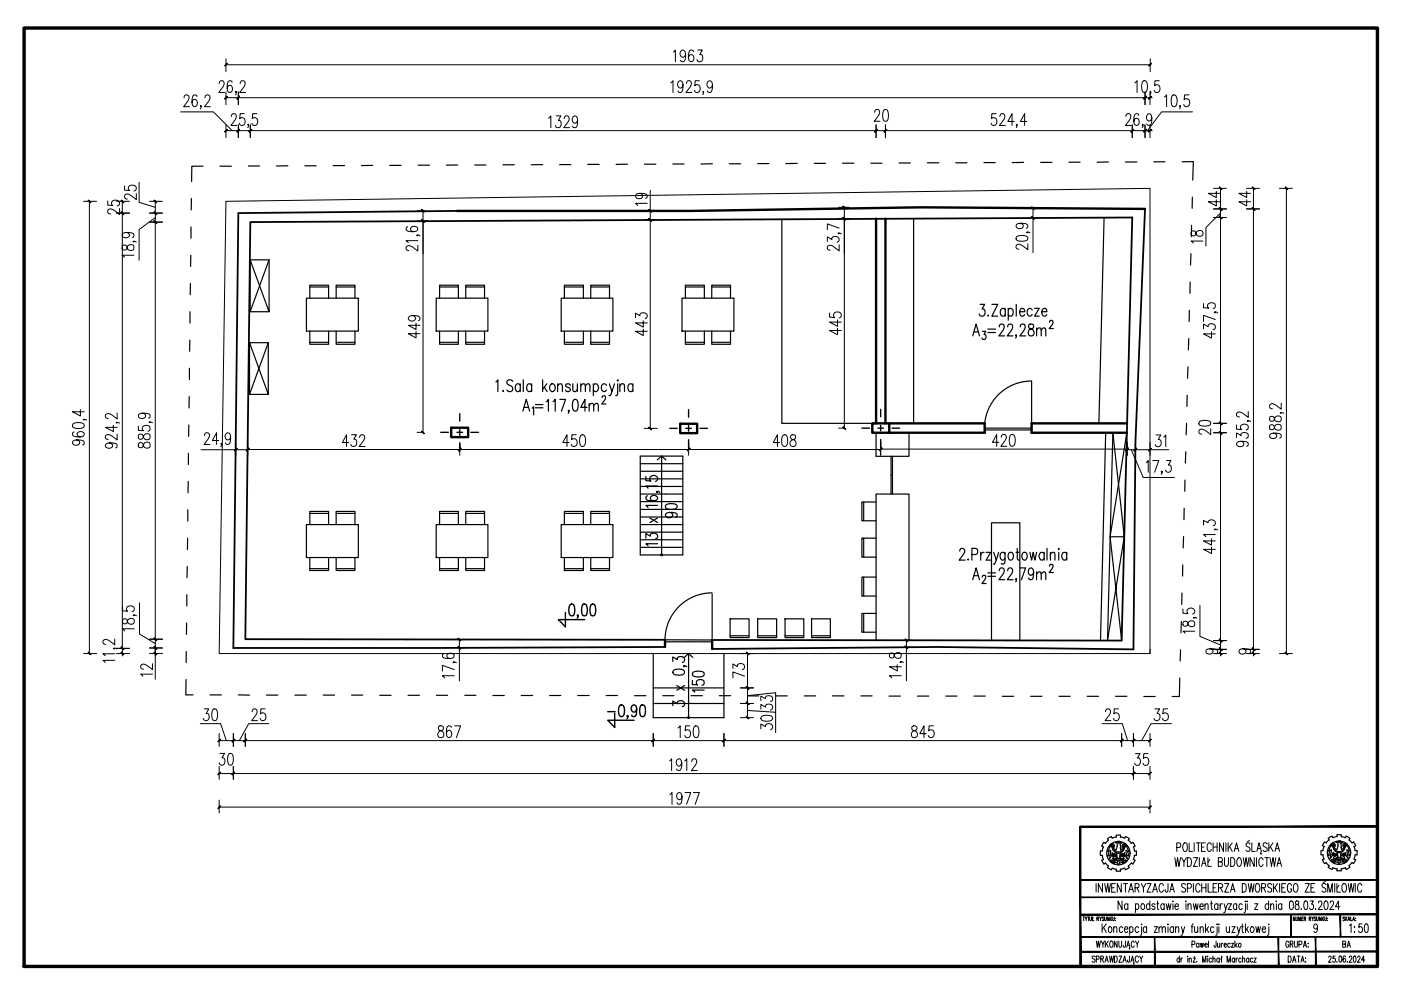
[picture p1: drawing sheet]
<svg xmlns="http://www.w3.org/2000/svg" width="297mm" height="210mm" viewBox="0 0 297 210" stroke-linecap="round" stroke-linejoin="round" font-family="sans-serif">
<defs><g id="words">
<text font-size="4.4" x="283.6" y="202.1">BA</text>
</g></defs>
<!-- layer: 0 -->
<g fill="none" stroke="#000" stroke-width=".21">
<path d="M47.9 42.7l195.9-2.8v98.7h-197.3zM243.8 137.7v.9M249.5 179.7h.5l.3-.2-.1-.7-.7-.1v1.8M251 178.8l.1-.1a1.03 1.03 0 0 1 .4 1.7l-.1 .1a1.03 1.03 0 0 1-.4-1.7zM252.1 178.7v1.8h.7M253.2 178.7v1.8M253.6 178.7h.9M254.1 178.7v1.8M254.7 179.6h.6M255.6 178.7h-.9v1.8h.9M256.8 179.1a.4 .4 0 0 0-.2-.3 .4 .4 0 0 0-.4 0 1.35 1.35 0 0 0 .1 1.7 .45 .45 0 0 0 .5-.4M257.2 179.6h.8"/>
<path d="M257.2 178.7v1.8M258 178.7v1.8M259.4 178.7v1.8l-.8-1.8v1.8M259.9 178.7v1.8M260.4 178.7v1.8M260.7 179.5l.6 1M261.3 178.7l-.9 1.2M261.9 179.9h.6M264.9 178.2l-.5 .3M265 179a.44 .44 0 0 0-.5-.3 .44 .44 0 0 0-.3 .4l.1 .3 .5 .3a.46 .46 0 0 1 .1 .7 .46 .46 0 0 1-.7-.1M265.4 178.7v1.8h.7M266.6 179.9h.6"/>
<path d="M268.7 179a.45 .45 0 0 0-.8-.2 .45 .45 0 0 0 .1 .7l.4 .2a.47 .47 0 0 1 .2 .8 .47 .47 0 0 1-.8-.2M269 178.7v1.8M269.4 179.5l.5 1M269.9 178.7l-.9 1.2M270.5 179.9h.6M229.6 194.4h.3M229.8 194.4v.8M230.1 194.4l.2 .4 .2-.4M230.3 194.8v.4M230.6 194.4h.4M230.8 194.4v.8M231 194.4v.6l.2 .2 .2-.1v-.7"/>
<path d="M231.6 194.4v.8h.4M231.8 194.6l-.2 .2M232.4 187.3v1.9M232.4 199.5l.2 1.3 .3-1.3 .2 1.3 .2-1.3M232.6 194.8l.3-.1v-.2l-.3-.1v.8M232.8 194.8l.1 .4M233.1 194.4l.2 .4 .2-.4M233.3 194.8v.4M233.5 199.5l.3 .7 .4-.7M233.7 195.9v1.8M233.8 187.3v1.9l-.9-1.9v1.9M234 196.7l.6 1"/>
<path d="M234 194.5a.18 .18 0 0 0-.3 0 .18 .18 0 0 0 .1 .2l.2 .2a.19 .19 0 0 1 0 .3 .19 .19 0 0 1-.3-.1M234.2 194.4v.6l.1 .2 .3-.2v-.6M234.2 187.3l.4 1.9 .3-1.9 .2 1.9 .3-1.9M234.3 199.5v1.3M234.6 195.9l-.9 1.2M235 199.5l-.7 .9M235.1 194.4v.8l-.3-.8v.8M235.1 196.6l.2-.1a.63 .63 0 0 1 .4 .6 .63 .63 0 0 1-.4 .6l-.3-.5zM235.4 194.4v.8M235.4 199.6l.1-.1a.69 .69 0 0 1 .5 .7 .69 .69 0 0 1-.5 .6 .96 .96 0 0 1-.1-1.2zM235.5 194.7l.2 .5M235.7 194.4l-.3 .6"/>
<path d="M235.7 188.2h.5M235.9 194.4l.1 .8 .2-.1v-.7M236.1 196.8l.3-.3 .4 .1v1.1M236.1 196.5v1.2M236.5 194.7h.1M236.5 195.1h.1M236.5 187.3h-.8v1.9h.8M236.8 199.5v1.3l-.6-1.3v1.3M237.2 199.5v1l.3 .3 .3-.1v-1.2M237.7 187.3v1.9l-.8-1.9v1.9M237.9 191v1.8l-.8-1.8v1.8M238 196.7l-.2-.2a.63 .63 0 0 0-.5 .6 .63 .63 0 0 0 .5 .6l.2-.2"/>
<path d="M238.2 187.3h.9M238.4 197h.7v-.3l-.2-.2a.63 .63 0 0 0-.5 .6 .63 .63 0 0 0 .5 .6l.2-.2M238.6 199.5l-.1 1.3h-.3v-.4M238.6 187.3v1.9M239.1 191.9l-.2-.3a.64 .64 0 0 0-.5 .6 .64 .64 0 0 0 .5 .6l.2-.2M239.1 191.6v1.2M239.3 189.2l.5-1.9 .5 1.9M239.5 196.7l.3-.2a.63 .63 0 0 1 .4 .6 .63 .63 0 0 1-.4 .6l-.3-.2M239.5 188.6h.6M239.5 196.5v1.8M240.5 199.9a.34 .34 0 0 0-.4-.4 .34 .34 0 0 0-.3 .5l.2 .8h.4l.1-.3M240.7 188.2l.7-.1v-.7l-.7-.1v1.9"/>
<path d="M240.7 199.5l.4 .7 .4-.7M240.7 191.9l.2-.3a.62 .62 0 0 1 .6 .6 .62 .62 0 0 1-.6 .6l-.2-.2M240.7 191.6v1.9M241.1 188.2l.4 1M241.4 196.7l-.1-.1a.58 .58 0 0 0-.7 .3 .58 .58 0 0 0 .3 .7l.3 .1 .2-.2M242 187.3l.4 .9 .5-.9M242 191.7a.58 .58 0 0 1 .7 .3 .58 .58 0 0 1-.2 .8h-.3l-.2-.2-.1-.4zM242 195.9v.2zM242 196.5v1.5v.2l-.2 .1M242.4 188.2v1M243.1 196.7l-.2-.2a.63 .63 0 0 0-.5 .6 .63 .63 0 0 0 .5 .6l.2-.2M243.1 196.5v1.2"/>
<path d="M243.2 187.3h.8l-.8 1.9h.8M243.8 191.9l-.3-.3a.64 .64 0 0 0-.4 .6 .64 .64 0 0 0 .4 .6l.3-.2M243.8 191v1.8M244.4 189.2l.5-1.9 .5 1.9M244.6 188.6h.6M244.7 196.5h.7l-.7 1.2h.7M244.9 191.9a.36 .36 0 0 0-.6-.2v.4l.5 .2 .1 .3a.36 .36 0 0 1-.6 .2l-.1-.2M245.3 191.6h.4M245.4 191v1.5l.1 .3h.2M245.7 196.8l.4-.3 .3 .1v1.1M245.7 196.5v1.2M246.4 196.8l.3-.3 .3 .1 .1 1.1"/>
<path d="M246.7 187.8a.42 .42 0 0 0-.3-.4 .42 .42 0 0 0-.4 0 1.28 1.28 0 0 0 .1 1.8 .45 .45 0 0 0 .6-.5M246.8 191.9l-.2-.3a.62 .62 0 0 0-.5 .6 .62 .62 0 0 0 .5 .6l.2-.2M246.8 191.6v1.2M247.3 191.6l.2 1.2 .3-1.2 .2 1.2 .3-1.2M247.6 187.3v1.7l-.3 .2-.3-.6M247.6 195.9v.2zM247.6 196.5v1.2M248 189.2l.5-1.9 .5 1.9M248.2 188.6h.6M248.7 191v.2zM248.7 191.6v1.2M248.8 196.7l-.1-.1a.58 .58 0 0 0-.7 .3 .58 .58 0 0 0 .3 .7l.3 .1 .2-.2"/>
<path d="M248.8 196.5v1.2M249.1 181.8l.3 1.9 .3-1.9 .3 1.9 .3-1.9M249.1 192.2h.7v-.4l-.2-.2a.64 .64 0 0 0-.5 .6 .64 .64 0 0 0 .5 .6l.2-.2M249.2 196.8l.3-.3 .3 .1 .1 1.1M249.2 196.5v1.2M250.5 196.5l.3 1.2 .4-1.2M250.5 181.8l.5 .9 .5-.9M250.8 197.7l-.2 .6h-.2M251 182.7v1M251.4 187.6a.44 .44 0 0 0-.5-.3 .44 .44 0 0 0-.4 .5l.1 .3 .5 .2a.46 .46 0 0 1 .2 .8 .46 .46 0 0 1-.8-.2M251.4 191v.2zM251.4 191.6v1.2"/>
<path d="M251.7 181.8h.5a1.2 1.2 0 0 1 0 1.9h-.5zM251.7 188.3h.6a.54 .54 0 0 0 .3-.5 .54 .54 0 0 0-.3-.5h-.6v1.9M251.9 192l.3-.4 .3 .1v1.1M251.9 191.6v1.2M252.5 196.5h.5M253 191.6l.3 1.2 .2-1.2 .3 1.2 .2-1.2M253 195.9l-.3 .3v1.5M253 187.3v1.9M253.1 181.8h.8l-.8 1.9h.8M253.3 196.5l.1 1.1 .2 .1 .3-.3M253.9 196.5v1.2M254.2 200v.8"/>
<path d="M254.3 181.8v1.9M254.4 192.2h.7l-.1-.5a.59 .59 0 0 0-.7 .4 .59 .59 0 0 0 .4 .7l.4-.2M254.5 187.8l-.4-.5a1.01 1.01 0 0 0-.3 1.8l.3 .1 .4-.5M254.5 196.8l.2-.3 .3 .1 .1 1.1M254.5 196.5v1.2M254.5 200l.2 .8 .1-.8 .2 .8 .2-.8M254.7 183.7l.6-1.9 .4 1.9M254.8 188.2h.9M254.8 187.3v1.9M255 183.1h.6M255.5 192l.3-.4 .3 .1v1.1M255.5 191.6v1.2"/>
<path d="M255.6 195.9v1.8M255.7 187.3v1.9M255.8 197l.5 .7M256.1 181.8v1.9h.7M256.1 187.3v1.9h.8M256.2 196.5l-.6 .9M256.2 199.5v1.3M256.5 182.2l-.4 .6M256.7 191.6h.4M256.8 191v1.5l.3 .3M257.2 188.2h.5M257.4 196.7l-.3-.2a.63 .63 0 0 0-.5 .6 .63 .63 0 0 0 .5 .6l.3-.2"/>
<path d="M257.8 199.5v1.3h-.3l-.1-.4M258 187.3h-.8v1.9h.8M258 195.9v.2zM258 196.5v1.5v.2l-.2 .1M258.1 200l.1 .8h.3l.1-.2M258.2 191.9l-.1-.2a.58 .58 0 0 0-.7 .3 .58 .58 0 0 0 .3 .8h.3l.2-.2M258.2 191.6v1.2M258.3 182.7l.8-.1v-.6l-.8-.2v1.9l.8-.1 .1-.5-.3-.4M258.3 188.2l.8-.1 .1-.3-.1-.4-.8-.1v1.9M258.4 195.9v.2zM258.4 196.5v1.2M258.6 200v.8"/>
<path d="M258.7 191.6v1.2M258.8 188.2l.4 1M258.9 200v.8M259.2 191.6l-.3 .1-.2 .5M259.3 200h-.2l-.2 .3M259.5 191.6l.4 1.2 .4-1.2M259.6 181.8l.1 1.6a.38 .38 0 0 0 .3 .3 .38 .38 0 0 0 .4-.3l.1-1.6M259.7 187.3h.8l-.8 1.9h.8M259.9 192.8l-.2 .7h-.3M260 196.5l.1 1.1 .3 .1 .3-.3M260.4 191.6h.7l-.7 1.2h.7M260.7 196.5v1.2"/>
<path d="M260.9 189.2l.5-1.9 .5 1.9M260.9 181.8h.5a1.2 1.2 0 0 1 0 1.9h-.5zM261.1 188.6h.5M261.1 200h.5l-.5 .8h.5M261.2 196.5h.7l-.7 1.2h.7M261.7 180.5l.5-1.8 .5 1.8M261.8 199.5v1.3M262.2 191.9l-.1-.2a.59 .59 0 0 0-.7 .3 .59 .59 0 0 0 .2 .8h.4l.2-.2M262.2 191.6v1.2M262.3 196.5l.4 1.2 .3-1.2M262.3 200l-.5 .6M262.6 181.8h.2a1.29 1.29 0 0 1 0 1.9 1.01 1.01 0 0 1-.3-1.7z"/>
<path d="M262.7 197.7l-.3 .6h-.2M263.2 196.5h.4M263.4 191.9l-.3-.3a.64 .64 0 0 0-.4 .6 .64 .64 0 0 0 .4 .6l.3-.2M263.4 187.3a.94 .94 0 0 1 .9 .6 .94 .94 0 0 1-.2 1l-.3 .3h-.4zM263.4 195.9v1.5v.2l.3 .1M263.6 181.8l.3 1.9 .3-1.9 .3 1.9 .3-1.9M264.1 191v.2zM264.1 191.6v1.5l-.1 .3-.2 .1M264.1 195.9v1.8M264.3 197l.4 .7M264.4 191v.2zM264.4 191.6v1.2"/>
<path d="M264.7 187.3l.3 1.9 .3-1.9 .3 1.9 .3-1.9M264.7 196.5l-.6 .9M265.3 196.6l.1-.1a.63 .63 0 0 1 .5 .6 .63 .63 0 0 1-.5 .6l-.3-.5zM265.9 181.8v1.9l-.9-1.9v1.9M266 191.6h.7l-.7 1.2h.7M266.3 196.5l.2 1.2 .3-1.2 .2 1.2 .2-1.2M266.4 187.4l.1-.1a1.01 1.01 0 0 1 .4 1.8l-.1 .1a.96 .96 0 0 1-.5-1.6zM266.4 181.8v1.9M266.5 180.5l.4-1.8 .5 1.8-.2 .5 .3-.1M267.5 188.2h.5l.3-.1-.1-.7-.7-.1v1.9M267.6 197h.7v-.3l-.2-.2a.63 .63 0 0 0-.5 .6 .63 .63 0 0 0 .5 .6l.2-.2M267.8 182.3l-.3-.5h-.3a1.4 1.4 0 0 0 0 1.9 .45 .45 0 0 0 .6-.4"/>
<path d="M267.9 188.2l.4 1M268.2 181.8h.8M268.6 181.8v1.9M269 191.9l-.2-.2a.58 .58 0 0 0-.6 .3 .58 .58 0 0 0 .2 .8h.3l.3-.2M269 191v1.8M269 195.9v.2zM269 196.5v1.5v.2l-.3 .1M269.3 181.8l.3 1.9 .3-1.9 .3 1.9 .3-1.9M269.4 192l.3-.4 .3 .1 .1 1.1M269.4 191.6v1.2M269.6 187.6a.44 .44 0 0 0-.5-.3 .44 .44 0 0 0-.3 .5l.1 .3 .5 .2a.46 .46 0 0 1 .1 .8 .46 .46 0 0 1-.7-.2M270 187.3v1.9"/>
<path d="M270.3 188.1l.5 1.1M270.3 180.5l.5-1.8 .5 1.8M270.6 191v.2zM270.6 191.6v1.2M270.7 183.7l.5-1.9 .5 1.9M270.8 187.3l-.8 1.3M270.9 183.1h.7M271.3 187.3v1.9M271.8 191.9l-.3-.3a.64 .64 0 0 0-.5 .6 .64 .64 0 0 0 .5 .6l.3-.2M271.8 191.6v1.2M271.8 188.2h.5M272.6 187.3h-.8v1.9h.8"/>
<path d="M273.3 199.9a.36 .36 0 0 0-.5-.4 .36 .36 0 0 0-.2 .5l.1 .5 .2 .3 .3-.1 .1-.4h-.3M273.5 191.1l.3-.1a.85 .85 0 0 1 .4 1.1l-.1 .7h-.4a1.57 1.57 0 0 1-.2-1.7zM273.8 187.8a.42 .42 0 0 0-.2-.4 .42 .42 0 0 0-.4 0 1.42 1.42 0 0 0 .1 1.8 .5 .5 0 0 0 .5-.7h-.3M274.4 199.5v1l.3 .3 .3-.1 .1-1.2M274.5 187.4l.1-.1a1.01 1.01 0 0 1 .3 1.8l-.1 .1a1.01 1.01 0 0 1-.3-1.8zM274.6 194.4v.8l-.4-.8v.8M274.7 191.1v.5a.69 .69 0 0 1 .7 .5 .69 .69 0 0 1-.2 .7 .57 .57 0 0 1-.6-.6 .57 .57 0 0 1 .6-.5l.2-.3-.1-.3zM274.8 194.4v.6l.1 .2 .3-.2v-.6M275.4 195.2v-.8l.2 .8 .2-.8v.8M275.9 192.7v.1h.1M276 194.8h.2M276.3 194.4h-.3v.8h.3"/>
<path d="M276.5 194.8l.3-.1v-.2l-.3-.1v.8M276.6 191.1l.3-.1a1.37 1.37 0 0 1 0 1.8h-.1a1.15 1.15 0 0 1-.3-1.4zM276.7 194.8l.1 .4M276.7 187.3h.9l-.9 1.9h.9M277.6 194.8l.3-.1v-.2l-.3-.1v.8M277.7 194.8l.2 .4M277.8 191h.7l-.4 .7a.55 .55 0 0 1 .4 .7 .55 .55 0 0 1-.7 .4l-.1-.3M277.9 188.2h.6M278.1 194.4l.2 .4 .2-.4M278.3 194.8v.4M278.8 187.3h-.9v1.9h.9M278.9 192.7v.1h.1"/>
<path d="M279 194.5h-.3v.2l.3 .4-.1 .1-.3-.1M279.1 194.4v.6l.2 .2 .2-.2v-.6M279.3 196.5l-.2 .4a.48 .48 0 0 1-.6-.5 .48 .48 0 0 1 .6-.4 1.41 1.41 0 0 1-.1 1.7l-.4-.2M279.6 191.4a.4 .4 0 0 1 .5-.4 .4 .4 0 0 1 .1 .7l-.7 1.1h.9M280.1 194.4v.8l-.4-.8v.8M280.3 194.4v.8M280.4 194.7l.3 .5M280.7 194.4l-.4 .6M280.9 194.4l.1 .8 .2-.1v-.7M280.9 191.1l.3-.1a1.26 1.26 0 0 1 0 1.8h-.1a1.39 1.39 0 0 1-.2-1.7zM281 186.8l-.5 .4M281.1 187.6a.44 .44 0 0 0-.5-.3 .44 .44 0 0 0-.3 .5l.1 .3 .5 .2a.46 .46 0 0 1 .1 .8 .46 .46 0 0 1-.7-.2"/>
<path d="M281.5 194.7h.1M281.5 195.1h.1M281.5 189.2v-1.9l.5 1.9 .5-1.9v1.9M282 191.4a.4 .4 0 0 1 .5-.4 .4 .4 0 0 1 .2 .7l-.8 1.1h.9M283 187.3v1.9M283.4 187.3v1.9h.8M283.9 187.7l-.5 .6M284.1 192.2h-.9l.6-1.2v1.8M284.8 187.4l.1-.1a1.01 1.01 0 0 1 .3 1.8l-.1 .1a.96 .96 0 0 1-.5-1.6zM285.1 194.5a.18 .18 0 0 0-.3-.1 .18 .18 0 0 0 0 .3l.2 .1a.19 .19 0 0 1 0 .3 .19 .19 0 0 1-.3 0M285.2 194.4v.8M285.4 194.7l.2 .5"/>
<path d="M285.6 194.4l-.4 .6M285.8 195.2l.2-.8 .2 .8M285.9 187.3l.3 1.9 .3-1.9 .3 1.9 .3-1.9M285.9 195h.2M286.1 196.2l.4-.3v1.8M286.4 194.4v.8h.3M286.8 195.2l.2-.8 .2 .8M286.9 195h.2M287.2 196.5v.2zM287.3 187.3v1.9M287.4 194.7h.1M287.4 195.1h.1"/>
<path d="M288.7 187.8a.42 .42 0 0 0-.2-.4 .42 .42 0 0 0-.4 0 1.28 1.28 0 0 0 .1 1.8 .45 .45 0 0 0 .5-.5M288.8 195.9h-.7v.7a.56 .56 0 0 1 .8 .5 .56 .56 0 0 1-.8 .5l-.1-.2M289.5 196l.3-.1a1.37 1.37 0 0 1 0 1.8h-.2a1.41 1.41 0 0 1-.1-1.7zM232.2 202.9l-.2-.2h-.4v.5l.5 .2 .1 .4-.2 .2-.5-.2M232.4 203.4l.6-.1-.1-.6h-.5v1.3M233.4 203.3l.5-.1v-.5h-.5v1.3M233.7 203.3l.3 .7M233.8 200.2v.6M234.3 204l.3-1.3 .4 1.3M234.4 203.6h.5M234.6 200.1l.4 .7M235.2 202.7l.2 1.3 .3-1.3 .2 1.3 .2-1.3"/>
<path d="M236.3 202.7a.69 .69 0 0 1 .6 .5 .69 .69 0 0 1-.2 .7l-.4 .1zM237.2 202.7h.6l-.6 1.3h.6M238.1 204l.3-1.3 .4 1.3M238.2 203.6h.5M238.9 200.8l.3-1.3 .4 1.3-.2 .4 .2-.1M239 200.4h.4M239.5 202.7v1l-.2 .3-.2-.1-.1-.3M239.8 204l.3-1.3 .3 1.3v.4l.1-.1M239.9 203.6h.4M241.1 200.2v.6M241.4 203l-.2-.3a.71 .71 0 0 0-.3 1.2l.3 .1 .2-.3M241.6 202.7l.4 .6 .3-.6"/>
<path d="M242 203.3v.7M250 203.3v-.1a.42 .42 0 0 0-.5 .3 .42 .42 0 0 0 .3 .5l.2-.2M250 202.7v1.3M250.4 203.1v.9M250.7 203.1l-.3 .2v.2M251.8 202.7v.1zM251.8 203.1v.9M252.1 203.4l.2-.3 .2 .1 .1 .8M252.1 203.1v.9M252.7 200.3l.6-.2v-.5l-.6-.1v1.3M253 203.1h.4l-.4 .9h.4M253.2 202.9h.1"/>
<path d="M253.7 203.9h.1M254.2 200.2l-.1-.2a.38 .38 0 0 0-.5 .4 .38 .38 0 0 0 .5 .4l.1-.1M255 204v-1.3l.3 1.3 .4-1.3v1.3M255.4 200.3h.6l-.1-.3a.39 .39 0 0 0-.5 .4 .39 .39 0 0 0 .5 .4l.1-.1M256.1 202.7v.1zM256.1 203.1v.9M256.9 203.3l-.1-.1a.42 .42 0 0 0-.5 .3 .42 .42 0 0 0 .3 .5l.3-.2M257.2 203.4l.2-.3 .2 .1v.8M257.2 202.7v1.3M258.5 203.3l-.1-.1a.37 .37 0 0 0-.4 .4 .37 .37 0 0 0 .4 .3l.1-.1M258.5 203.1v.9M259 202.7v1.3"/>
<path d="M259.2 202.9l-.4 .5M259.5 200.3h.5v-.3a.38 .38 0 0 0-.5 .4 .38 .38 0 0 0 .5 .4v-.1M260.2 204v-1.3l.3 1.3 .4-1.3v1.3M260.8 200.2v-.2a.39 .39 0 0 0-.5 .4 .39 .39 0 0 0 .5 .4v-.1M261.7 203.3l-.1-.1a.42 .42 0 0 0-.5 .3 .42 .42 0 0 0 .3 .5l.3-.2M261.7 203.1v.9M262 200.3l.3 .5M262.1 203.1v.9M262.4 203.1l-.3 .2v.2M263.1 203.3l-.1-.1a.42 .42 0 0 0-.5 .3 .42 .42 0 0 0 .3 .5l.3-.2M263.4 203.4l.2-.3 .2 .1 .1 .8M263.4 202.7v1.3"/>
<path d="M264.8 203.3l-.1-.1a.42 .42 0 0 0-.5 .3 .42 .42 0 0 0 .2 .5l.4-.2M264.8 203.1v.9M265.6 203.3l-.1-.1a.42 .42 0 0 0-.5 .3 .42 .42 0 0 0 .3 .5l.3-.2M265.8 203.1h.5l-.5 .9h.5M273.1 202.7a.69 .69 0 0 1 .7 .5 .69 .69 0 0 1-.2 .7l-.5 .1zM273.5 200.2l.6-.1v-.5l-.6-.1v1.3M273.8 200.2l.3 .6M274.1 204l.3-1.3 .4 1.3M274.2 203.6h.4M275 202.7h.6M275.3 202.7v1.3M275.4 200.3l.6-.2v-.5l-.6-.1v1.3"/>
<path d="M275.8 204l.4-1.3 .3 1.3M276 203.6h.4M276.3 200.8l.4-1.3 .3 1.3M276.5 200.4h.4M276.8 203.9h.1M276.8 203.1v.2zM277.4 200h.1M277.4 200.7v.1zM281.7 203l.1-.2a.29 .29 0 0 1 .4 0 .29 .29 0 0 1 0 .4l-.5 .8h.6M283.1 202.7h-.5v.5a.38 .38 0 0 1 .6 .4 .38 .38 0 0 1-.6 .3v-.1M283.4 203.9h.1M284 202.7h.2a.87 .87 0 0 1-.1 1.3l-.2-.6z"/>
<path d="M285.3 202.9l-.3-.2a.8 .8 0 0 0 .1 1.3 .37 .37 0 0 0 .3-.5 .37 .37 0 0 0-.6-.1l-.1 .2M285.7 203.9h.1M286.1 203l.1-.3a.36 .36 0 0 1 .4 .2 .36 .36 0 0 1-.1 .5l-.5 .6h.7M287 202.7h.3a.87 .87 0 0 1-.1 1.3l-.3-.6zM287.9 203v-.2a.29 .29 0 0 1 .4 0 .29 .29 0 0 1 0 .4l-.5 .8h.6M289.3 203.6h-.6l.4-.9v1.3"/>
<circle cx="262.9" cy="200.4" r=".38"/>
</g>
<path d="M96.9 44.7l-46.4 .5-1 92.2 91.5-.2M242.8 44.3l-2.1 49.4-.4 44-41.6-.5-47.7 .4M141 135.7l-89-.2 1.1-88.4 187-1-2.3 89.7-86.8-.1" fill="none" stroke="#000" stroke-width=".38"/>
<!-- layer: 0 -->
<g fill="none" stroke="#000" stroke-width=".25">
<path d="M53 55.1v11h4.1v-11h-4.1l4.1 11M57.1 55.1l-4.1 11M165.8 46.5v43.3h19.9M193.7 46.3v43.5M234.1 46.1l-1.1 43.7M52.9 72.7v10.9h4v-10.9h-4l4 10.9M56.9 72.7l-4 10.9M65 63.2h11v7h-11zM65.7 63.2v-2.7h4v2.7M65.7 70.2v2.8h4v-2.8M65.7 60.8h4M65.7 72.6h4"/>
<path d="M71.3 63.2v-2.7h4v2.7M71.3 70.2v2.8h4v-2.8M71.3 60.8h4M71.3 72.6h4M92.5 63.2h10.9v7h-10.9zM93.2 63.2v-2.7h4v2.7M93.2 70.2v2.8h4v-2.8M93.2 60.8h4M93.2 72.6h4M98.7 63.2v-2.7h4v2.7M98.7 70.2v2.8h4v-2.8M98.7 60.8h4"/>
<path d="M98.7 72.6h4M119 63.2h10.9v7h-10.9zM119.7 63.2v-2.7h4v2.7M119.7 70.2v2.8h4v-2.8M119.7 60.8h4M119.7 72.6h4M125.3 63.2v-2.7h3.9v2.7M125.3 70.2v2.8h3.9v-2.8M125.3 60.8h3.9M125.3 72.6h3.9M144.6 63.2h11v7h-11zM145.3 63.2v-2.7h4v2.7"/>
<path d="M145.3 70.2v2.8h4v-2.8M145.3 60.8h4M145.3 72.6h4M150.9 63.2v-2.7h4v2.7M150.9 70.2v2.8h4v-2.8M150.9 60.8h4M150.9 72.6h4M206.2 71.2l.8-2.5 .7 2.5M206.5 70.4h.9M207.8 64.5h1l-.6 1a.76 .76 0 0 1 .6 1 .76 .76 0 0 1-1 .4l-.2-.3M208.3 70.2h.7l-.4 .7a.49 .49 0 0 1 .4 .8 .49 .49 0 0 1-.8-.1M209.5 69.8h1.6"/>
<path d="M209.5 70.5h1.6M209.5 66.8l-.1 .1h.2M210.3 64.5h1.2l-1.2 2.5h1.2M211.9 69.3v-.4a.57 .57 0 0 1 .9-.1 .57 .57 0 0 1 0 .9l-1 1.5h1.2M213.1 65.7l-.3-.3a.83 .83 0 0 0-.7 .8 .83 .83 0 0 0 .7 .8l.3-.3M213.1 65.4v1.6M213.6 69.3l.1-.4 .3-.2h.4l.2 .2a1.05 1.05 0 0 1-.2 1.1l-.8 1.2h1.2M213.8 65.7a.51 .51 0 0 1 .5-.3 .51 .51 0 0 1 .4 .3 .77 .77 0 0 1 .1 .9 .77 .77 0 0 1-.9 .3l-.1-.2M213.8 65.4v2.5M215.5 64.5v2.5M215.5 71.1l-.1 .1-.1-.1 .1-.1 .1 .1-.2 .6M216.2 66.1h1v-.3a.5 .5 0 0 0-.4-.4 .5 .5 0 0 0-.5 .3 .77 .77 0 0 0-.1 .9 .77 .77 0 0 0 .9 .3l.1-.2"/>
<path d="M216.3 69.3l.1-.4 .2-.2h.4l.3 .2a1.05 1.05 0 0 1-.2 1.1l-.9 1.2h1.3M218.2 68.8a.6 .6 0 0 0 .1 .9 .84 .84 0 0 1 .9 .5 .84 .84 0 0 1-.4 1 .73 .73 0 0 1-.8-.6 .73 .73 0 0 1 .6-.8l.3-.1a.51 .51 0 0 0 .3-.5 .51 .51 0 0 0-.4-.5zM218.8 65.7l-.3-.3a.83 .83 0 0 0-.8 .8 .83 .83 0 0 0 .8 .8l.3-.3M219.4 65.4h.9l-.9 1.6h.9M219.8 70l.4-.5 .5 .2 .1 1.5M219.8 69.5v1.7M220.8 70l.4-.5 .4 .2 .1 1.5M220.9 66.1h1v-.3a.5 .5 0 0 0-.4-.4 .5 .5 0 0 0-.5 .3 .77 .77 0 0 0-.1 .9 .77 .77 0 0 0 .9 .3l.1-.2M222.5 68.3a.4 .4 0 0 1 .6-.4 .4 .4 0 0 1 .1 .7l-.8 1.1h.9M105.1 81l.5-.5v2.5M106.7 82.8v.2l.1-.1M108.7 80.9a.7 .7 0 0 0-1.2 0l.1 .5 .8 .4a.64 .64 0 0 1 .3 .8 .64 .64 0 0 1-.8 .4l-.4-.3"/>
<path d="M110.3 81.7l-.2-.2a.8 .8 0 0 0-.9 .4 .8 .8 0 0 0 .3 1l.5 .1 .3-.3M110.3 81.4v1.6M110.9 87.2l.7-2.5 .7 2.5M110.9 80.5v2.5M111.1 86.4h.9M112.7 81.7a.51 .51 0 0 0-.5-.3 .51 .51 0 0 0-.5 .3 .83 .83 0 0 0 .6 1.3l.4-.3M112.7 81.4v1.6M112.8 86.5l.3-.3v1.8M113.5 85.8h1.6M113.5 86.5h1.6M115 80.5v2.5M115.4 82.1l.6 .9"/>
<path d="M115.8 85.1l.5-.4v2.5M115.9 81.4l-.9 1.2M116.8 81.5a.78 .78 0 0 1 1 .4 .78 .78 0 0 1-.4 1l-.2 .1a.85 .85 0 0 1-.7-.6 .85 .85 0 0 1 .3-.9zM117.2 85.1l.5-.4v2.5M118.2 81.8l.5-.4 .4 .1 .1 1.5M118.2 81.4v1.6M118.7 84.7h1.2l-.9 2.5M120.6 87.1v.1l-.1-.1h.1l-.1 .5M120.9 81.7a.54 .54 0 0 0-.5-.3 .54 .54 0 0 0-.5 .3l.1 .3a.89 .89 0 0 1 .9 .7 .54 .54 0 0 1-.5 .3 .54 .54 0 0 1-.5-.3M121.4 81.4l.1 1.5 .5 .1 .4-.4M121.6 84.8l.5-.1a1.26 1.26 0 0 1 .5 1.4l-.3 1-.4 .1a1.17 1.17 0 0 1-.5-1.4zM122.4 81.4v1.6"/>
<path d="M123.1 81.8l.3-.3h.6l.1 1.5M123.1 81.4v1.6M124.1 81.8l.5-.4 .4 .1 .1 1.5M124.5 86.4h-1.4l.9-1.7v2.5M124.9 86l.5-.5 .4 .2 .1 1.5M124.9 85.5v1.7M125.8 81.7l.2-.2a.79 .79 0 0 1 .9 .4 .79 .79 0 0 1-.3 1l-.4 .1-.4-.3M125.8 81.4v2.5M125.9 86l.5-.5 .4 .2 .1 1.5M127.7 84.3l.2-.4h.3l.2 .3-.2 .6-.6 .9h.9M128.6 81.7l-.2-.2a.78 .78 0 0 0-.9 .4 .78 .78 0 0 0 .3 1l.4 .1 .4-.3M129.2 81.4l.5 1.6 .6-1.6"/>
<path d="M129.7 83l-.3 .9h-.3M131 80.5l.1 .2-.1 .1zM131 81.4v2l-.1 .3-.4 .2M131.4 81.8l.5-.4 .4 .1 .1 1.5M131.4 81.4v1.6M134.2 81.7l-.2-.2a.8 .8 0 0 0-.9 .4 .8 .8 0 0 0 .3 1l.4 .1 .4-.3M134.2 81.4v1.6M135.7 99.9h9.1M135.7 98.3h9.1M140.3 96.7l-1 .8M141.2 97.5l-.9-.8v20.7M185.7 91.8v4.9h7v-4.9"/>
<path d="M188.9 96.7v8M189.2 96.7v8M208.7 90.8a10 10 0 0 1 10-10v10h-9.9M208.8 91.2h9.9M234.4 91.8l-1.1 44M238.9 91.8l-3.5 22M65 111.2h11v7h-11zM65.7 111.2v-2.8h4v2.8M65.7 118.2v2.8h4v-2.8M65.7 108.9h4M71.3 111.2v-2.8h4v2.8M71.3 118.2v2.8h4v-2.8"/>
<path d="M71.3 108.9h4M92.5 111.2h10.9v7h-10.9zM93.2 111.2v-2.8h4v2.8M93.2 118.2v2.8h4v-2.8M93.2 108.9h4M98.7 111.2v-2.8h4v2.8M98.7 118.2v2.8h4v-2.8M98.7 108.9h4M119 111.2h10.9v7h-10.9zM119.7 111.2v-2.8h4v2.8M119.7 118.2v2.8h4v-2.8M119.7 108.9h4"/>
<path d="M125.3 111.2v-2.8h3.9v2.8M125.3 118.2v2.8h3.9v-2.8M125.3 108.9h3.9M135.7 116h9.1M135.7 114.4h9.1M135.7 112.8h9.1M135.7 111.2h9.1M135.7 109.6h9.1M135.7 108h9.1M135.7 106.4h9.1M135.7 104.7h9.1M135.7 103.1h9.1"/>
<path d="M135.7 101.5h9.1M136.9 114.1v-1l1 .6a.76 .76 0 0 1 .9-.6 .76 .76 0 0 1 .5 1l-.3 .2M136.9 101v.9l1.1 .1a.79 .79 0 0 1 .4-1.2 .79 .79 0 0 1 1 .8l-.1 .3-.3 .2M137.3 105.1l-.2 .1-.2 .4a1.33 1.33 0 0 0 1.7 .6l.5-.1 .3-.5a.8 .8 0 0 0-.8-.6 .8 .8 0 0 0-.7 .6l.1 .3 .6 .3M137.8 109.8l1.6 1M139.3 104.2l.1 .1h-.2a.47 .47 0 0 1 .7 .1M139.4 115.3h-2.5l.5 .4M139.4 107.2h-2.5l.5 .4M139.4 103.1h-2.5l.5 .4M139.4 109.8l-1.6 1M140.1 117.7h-4.4v-21h9.1v21h-4.4M141.2 107a2.54 2.54 0 0 1 2.3 0l.1 .5a1.2 1.2 0 0 1-1.5 .5l-.9-.2-.1-.3z"/>
<path d="M141.9 108.6a.65 .65 0 0 1 .7 .6 .81 .81 0 0 1-.8 .6 .81 .81 0 0 1-.7-.7 1.68 1.68 0 0 1 2.5 0l-.1 .5-.3 .1M183.1 106.4v4M183.1 114.1v4M185.7 106.4h-3v4h3M185.7 114.1h-3v4h3M188.9 100.8h.3M203.5 116.9l.1-.4a.56 .56 0 0 1 .8-.1 .56 .56 0 0 1 .1 .8l-1.1 1.6h1.2M205.3 118.5v.3v-.2M206.1 117.6h.8a.7 .7 0 0 0 .4-.7 .7 .7 0 0 0-.4-.6h-.8v2.5M207.9 117.1v1.7M208.6 117.1l-.4 .1-.3 .6M209.1 117.1h.9l-.9 1.7h.9"/>
<path d="M210.7 117.1l.5 1.7 .5-1.7M211.2 118.8l-.4 .8h-.2M213.1 117.1l-.1 2.3a.43 .43 0 0 1-.7 .1M213.1 117.4a.51 .51 0 0 0-.5-.3 .51 .51 0 0 0-.5 .3 .86 .86 0 0 0 .6 1.4l.4-.4M214 117.2a.53 .53 0 0 1 .8 .2 .85 .85 0 0 1-.6 1.4 1.07 1.07 0 0 1-.2-1.6zM215.4 117.1h.6M215.7 116.3v2l.1 .3 .3 .2M216.9 117.2a.8 .8 0 0 1 .9 .4 .8 .8 0 0 1-.3 1l-.1 .2a.89 .89 0 0 1-.8-.7 .89 .89 0 0 1 .3-.9zM218.3 117.1l.4 1.7 .4-1.7 .3 1.7 .4-1.7M221.4 117.4l-.2-.2a.79 .79 0 0 0-.9 .5 .79 .79 0 0 0 .3 .9l.4 .2 .4-.4M221.4 117.1v1.7M222 116.3v2.5"/>
<path d="M222.7 117.6l.5-.5 .4 .1 .1 1.6M222.7 117.1v1.7M224.5 116.3v.2zM224.5 117.1v1.7M226.2 117.4l-.2-.2a.53 .53 0 0 0-.8 .2 .85 .85 0 0 0 .6 1.4l.4-.4M226.2 117.1v1.7M238.4 113.8l-2.4-22-1.2 44 3.6-22h-3l2.4 22M65.7 120.6h4M71.3 120.6h4M93.2 120.6h4M98.7 120.6h4M119.7 120.6h4"/>
<path d="M125.3 120.6h3.9M138.5 138.6v13.6h7.3M141 136.1h10M146 138.6l-.9 .8M146.9 139.4l-.9-.8v13.3M151 125.7a10 10 0 0 0-10 9.9l10 .1v-9.8M153.5 138.6v13.6h-7.3M154.8 131.2h4v4h-4zM154.8 134.8h4M160.6 131.2h4.1v4h-4.1zM160.6 134.8h4.1M166.4 131.2h4v4h-4z"/>
<path d="M166.4 134.8h4M172.1 131.2h4v4h-4zM172.1 134.8h4M183.1 122.4v4M183.1 130.1v3.9M185.7 135.7v-31h7v31M185.7 130.1h-3v3.9h3M185.7 122.4h-3v4h3M206.2 122.9l.8-2.5 .7 2.5M206.5 122.1h.9M208.3 122.4l.2-.4h.3l.2 .3-.2 .6-.6 .8h.9M209.5 121.5h1.6"/>
<path d="M209.5 122.2h1.6M210.2 135.8v-25h6v25M211.9 121v-.3a.57 .57 0 0 1 .9-.1 .57 .57 0 0 1 0 .8l-1 1.5h1.2M213.6 121l.4-.6h.4l.2 .3a.97 .97 0 0 1-.2 1l-.8 1.2h1.2M215.5 122.8l-.1 .1-.1-.1h.2l-.2 .6M216.2 120.4h1.3l-.9 2.5M219.1 121.3a.65 .65 0 0 1-.5 .7 .81 .81 0 0 1-.6-.8 .81 .81 0 0 1 .6-.8 1.68 1.68 0 0 1 0 2.5l-.4-.1-.1-.2M219.8 121.7l.4-.4 .5 .1 .1 1.5M219.8 121.3v1.6M220.8 121.7l.4-.4 .4 .1 .1 1.5M222.5 120a.39 .39 0 0 1 .6-.3 .39 .39 0 0 1 .1 .6l-.8 1.1h.9M138.5 145.9h15"/>
<path d="M138.5 149.2h15M142.6 149.6v-1l1 .6v-.3a.78 .78 0 0 1 1.1-.3 .78 .78 0 0 1 .2 1.1l-.2 .1M142.6 140.3v-1l1 .5v-.2a.76 .76 0 0 1 1.1-.4 .76 .76 0 0 1 .2 1.1l-.2 .2M142.8 142.2a1.85 1.85 0 0 1 2.3 .2v.2a1.67 1.67 0 0 1-2.5 0zM143.5 145.3l1.6 1.1M145 141.2l.1 .1-.1 .1v-.2l.6 .2M145.1 145.3l-1.6 1.1M146.8 144.2v.9l1.1 .1a.68 .68 0 0 1-.2-.9 .68 .68 0 0 1 .9-.2 .62 .62 0 0 1 .7 .5 .62 .62 0 0 1-.5 .7M146.9 142.6a2.65 2.65 0 0 1 2.3 0l.1 .4a1.23 1.23 0 0 1-1.4 .5l-1-.2-.1-.3zM149.3 146.3h-2.5l.5 .4M233.6 179.4l.4 .2M233.9 179.6l-.2 .8h-.4v.9"/>
<path d="M234 178.6l-.4 .8M234 178.6l.4 .2M234.9 177.9l.1 .3M235 178.1l-.6 .7M235.6 177.4l-.8 .4M235.6 177.4l.2 .3M235.7 179.2l.1-.2 .1 .2M235.7 179.3l-.2 .2 .3-.1M235.8 179.5a1.38 1.38 0 0 0 1.3 1.4M236 179.3l.1 .2-.2-.1M236.7 177.5l-.9 .2M236.7 177.5v-.4h.3h.6v.4"/>
<path d="M236.9 179.2l-.3 1a.49 .49 0 0 1-.4-.3 .49 .49 0 0 1 .1-.5 .49 .49 0 0 0-.4-.5 .49 .49 0 0 0-.6 .3l-.4 1.3 .6-.2M237 178.5l.3-.1 .5 .3-.3 .2M237 178.6l.1 .1h.2M237.3 178.7l-.5-.2-.3 .2 .3 .1 .1 .3M237.5 179l.1 1.2 .5-.4M237.6 177.5l.8 .2M238.1 179.8a.49 .49 0 0 1 0-.8 .49 .49 0 0 1 .8 .2l.5 1.3-.6-.2M238.2 179.2l.2-.2 .1 .2M238.2 179.3l-.1 .2 .3-.1a1.27 1.27 0 0 1-1.3 1.3 1.27 1.27 0 0 1-1.3-1.3M238.4 179.5a1.38 1.38 0 0 1-1.3 1.4M238.6 179.3l.1 .2-.2-.1M238.6 177.4l-.2 .3"/>
<path d="M238.6 177.4l.8 .4-.2 .4M239.2 178.1l.7 .7M240.2 178.6l-.4 .2M240.2 178.6l.5 .8-.4 .2 .2 .8h.4v.9M280.4 179.3l.4 .2M280.7 179.5l-.2 .8M280.8 178.5l-.4 .8M280.9 178.5l.3 .2M281.6 177.8l.2 .3M281.8 178.1l-.6 .6M282.4 177.3l-.8 .4M282.4 177.3l.2 .3"/>
<path d="M282.6 179.3l-.2 .1-.1-.2 .3-.2 .4 .2-.1 .2-.2-.1M282.6 179.3a1.38 1.38 0 0 0 1.3 1.5M282.6 179.4a1.27 1.27 0 0 0 1.3 1.2 1.27 1.27 0 0 0 1.3-1.2M283.3 178.6l.3 .1a1.64 1.64 0 0 1-.2 1.4M283.4 177.4l-.8 .2M283.4 177h.9M283.5 177v.4M283.8 178.4l-.5 .1M283.8 178.5l.4 .1M283.8 178.5l.1 .2 .2-.1M284.2 178.4l.4 .3-.3 .1M284.2 178.4l-.2-.1-.2 .1"/>
<path d="M284.3 178.8l.1 .8-.1 .1 .1 .4M284.3 177.4l.9 .2 .2-.3 .8 .4M284.4 177v.4M285 179.1l-.1 .3 .2-.1M285.1 179.1l.1-.1 .2 .1M285.3 179.1l.2 .3-.3-.1a1.38 1.38 0 0 1-1.3 1.5M286 178.1l.6 .6 .4-.2M286.2 177.8l-.2 .3M287 178.5l.4 .8M287.1 179.5l.2 .8M287.4 179.3l-.3 .2M233.3 181.4h.4"/>
<path d="M233.6 182.4l.4 .8 .4-.2M233.7 181.3l.2 .9M234 182.2l-.4 .2M234.4 183l.6 .6-.1 .4M234.8 184l.8 .4 .2-.3 .9 .2v.4M235.1 180.5l-.3 1M235.4 181.2l-.6 .3M235.5 180.3l-.3 1.8 .4-.6 .2-.7 .1 .7 .3-.6 .1 .7M235.5 182.4l-.1 .2h.2v.2l.1-.1v.2l.2-.1 .2 .1-.1 .2h.2M235.7 182.4h-.2M235.7 181.4l.5 .3M236.1 182.1l-.2 .4-.2-.2"/>
<path d="M236.3 182.7l-.1 .3M236.3 182.1l-.2 .5 .2 .2M236.5 182.3l.1 .2 .5-.1-.2 .5 .2 .5 .3-.5-.2-.5M236.5 182.3l-.1 .5 .5 .1M236.5 181.5v-.5l-.1 .6M236.7 184.7h.9M236.7 180.9l.2 1.1M236.8 181.2l-.1 .3M236.8 181.5a.83 .83 0 0 0-.9 .6M236.8 182l-.2 .2 .2 .1M236.8 182h.6M236.8 181.8l-.3 .3h-.6"/>
<path d="M237.1 182.4h.3M237.4 181.8l.3 .3M237.4 182l.2 .2-.2 .1M237.4 181.5a.83 .83 0 0 1 .9 .6h-.5M237.5 181.2l.1 .3M237.6 180.9l-.3 1.1M237.7 182.3l-.1 .2-.2-.1M237.7 181.5l.1-.5 .1 .6M237.8 182.3v.5l-.4 .1M237.9 182.1l.3 .5-.2 .2M238 182.7l.1 .3M238.1 182.1l.2 .4 .5-.1"/>
<path d="M238.4 184.1l-.8 .2v.4M238.6 181.4l-.5 .3M238.7 180.3l.3 1.8-.4-.6-.2-.7v.7l-.3-.6-.1 .7M238.8 182.4l.1 .2h-.2v.2l-.2-.1v.2l-.2-.1-.1 .3h-.1M238.8 181.2l.6 .3M239.1 180.5l.4 1M240.3 182.2l.4 .2M240.5 181.4h.4M240.5 181.3l-.2 .9M240.6 182.4l-.4 .8-.3-.2-.7 .6 .2 .4-.8 .4-.2-.3M280.1 180.3v.9M280.1 180.4h.4"/>
<path d="M280.1 181.2h.4M280.4 182.3l.4 .8M280.5 181.3l.2 .8M280.8 182.1l-.4 .2M281.2 182.9l.6 .6M281.2 182.9l-.3 .2M281.6 180.4l.7-.2-.3 1.8M281.8 183.5l-.2 .4 .8 .4M281.9 180.4l-.3 1M282.2 181.1l-.6 .3M282.3 182.3l-.1 .2h.2l-.1 .2 .3-.1v.3l.1-.2 .2 .1v.3l.1-.1M282.5 182.3h-.2"/>
<path d="M282.5 181.3l.5 .3M282.6 184l.8 .2M282.6 184l-.2 .3M282.6 180.7l-.2 .7-.4 .6M282.6 180.7l.1 .7 .3-.5 .1 .6M282.7 182h.6M282.9 182l-.2 .4-.2-.1M283.2 182l-.3 .5 .2 .1-.2 .4M283.4 181.4l-.1-.5-.1 .6M283.4 180.1l-.5-.5a.48 .48 0 0 0 0-.8 .48 .48 0 0 0-.7 .3l-.6 1.3M283.5 184.2l-.1 .4h.3h.6l.1-.4M283.5 180.7l.2 1.2"/>
<path d="M283.6 181.1l-.1 .3M283.6 181.4a.83 .83 0 0 0-.9 .6M283.6 181.9l-.2 .2 .2 .2M283.6 182.3h.3l-.2 .5 .2 .5 .3-.5-.2-.5M283.6 181.9h.7M283.7 182.2l-.2 .2-.2-.2-.1 .3 .1 .3h.4M283.7 181.7l-.4 .3M283.9 182.3h.4M284.2 181.7l.3 .3M284.2 182.2l.2 .2 .2-.2 .1 .3-.2 .3h-.4M284.2 181.4a.83 .83 0 0 1 .9 .6M284.2 181.9l.2 .2-.2 .2"/>
<path d="M284.3 181.1l.1 .3M284.3 180.7l-.1 1.2M284.3 184.2l.9-.2 .2 .3M284.4 180.1l.6-.5a.48 .48 0 0 1-.1-.8 .48 .48 0 0 1 .8 .3l.5 1.3M284.5 181.4l.1-.5 .1 .6M284.6 182h.5M284.7 182l.3 .5-.2 .3 .2 .3v-.3l.1-.1 .2 .2v-.3l.2 .1v-.2h.2l-.1-.2M284.9 182l.2 .4 .3-.1M285.2 180.7l.2 .7 .4 .6M285.2 180.7v.7l-.4-.5v.6M285.3 182.3h.2M285.4 181.3l-.6 .3"/>
<path d="M285.6 180.2l.3 1.8M285.6 180.2l.6 .2M285.6 181.1l.6 .3M285.9 180.4l.3 1M286 183.5l.2 .4M286.2 183.9l-.8 .4M287 183.1l-.4-.2-.6 .6M287.3 181.3l-.2 .8 .3 .2M287.3 180.4h.4M287.4 182.3l-.4 .8M287.7 180.3v.9h-.4"/>
<circle cx="140.3" cy="117.6" r=".19"/>
<circle cx="146" cy="152.1" r=".19"/>
<circle cx="237.1" cy="180.9" r="2.48"/>
<circle cx="283.9" cy="180.8" r="2.48"/>
</g>
<path d="M185.7 46.4v43.4M187.7 46.4v43.4M242.8 44.3l-47.4-.3-48.8 .7h-49.7M95.7 90.7h3.6v2h-3.6zM144.2 89.8h3.6v2h-3.6zM184.9 89.8h3.6v2h-3.6zM188.5 89.8h20.3v2h-20.3M239 89.8h-20.3v2h20.2M141 135.7v1.5M151 135.7v1.9" fill="none" stroke="#000" stroke-width=".51"/>
<!-- layer: wymiary -->
<g fill="none" stroke="#000" stroke-width=".21">
<path d="M46.5 17.7l.3-.6h.4l.2 .3a.97 .97 0 0 1-.1 1l-.9 1.2h1.2M47.9 12.5v2.7M47.9 19.5v2.7M47.9 13.7h196M49.2 17.5l-.1-.3-.4-.1a1.4 1.4 0 0 0-.5 1.7l.2 .7a.72 .72 0 0 0 1-.5 .72 .72 0 0 0-.6-.9l-.4 .1-.2 .6M50.1 19.5l-.1 .1-.1-.1 .1-.1 .1 .1-.2 .6M50.5 19.5v2.7M50.9 17.7l.4-.6h.3l.3 .3a.97 .97 0 0 1-.2 1l-.9 1.2h1.3M142.2 17.6l.5-.5v2.5M142.8 11.1l.4-.5v2.5M144.8 18a.64 .64 0 0 1-.6 .7 .82 .82 0 0 1-.5-.8 .82 .82 0 0 1 .6-.8l.3 .1a2.32 2.32 0 0 1 0 2.3l-.5 .1-.4-.3M145.4 11.4a.71 .71 0 0 1-.7 .8 .81 .81 0 0 1-.5-.9 .81 .81 0 0 1 .6-.7 1.07 1.07 0 0 1 .6 1.4l-.3 1a.49 .49 0 0 1-.8-.2"/>
<path d="M145.5 17.7l.4-.6h.3l.3 .3a.97 .97 0 0 1-.2 1l-.9 1.2h1.3M147.1 11l-.1-.3-.5-.1a1.85 1.85 0 0 0-.3 2.4l.3 .1a.73 .73 0 0 0 .6-.9 .73 .73 0 0 0-.9-.5l-.2 .6M147.9 10.6h1l-.5 1h.3a.77 .77 0 0 1 .3 1.1 .77 .77 0 0 1-1.1 .2l-.1-.3M148.3 17.1h-.9l-.1 1.1a.65 .65 0 0 1 1.1 .1 .78 .78 0 0 1 0 1 .78 .78 0 0 1-1 .2l-.2-.4M149.2 19.5l-.1 .1-.1-.1 .1-.1 .1 .1-.2 .6M151.1 18a.71 .71 0 0 1-.7 .7 .81 .81 0 0 1-.5-.8 .81 .81 0 0 1 .6-.8 1.6 1.6 0 0 1 0 2.5l-.4-.1-.1-.2M240.6 17.6l.5-.5v2.5M242.3 17.2l.5-.1a1.26 1.26 0 0 1 .5 1.5l-.3 .9-.4 .1a1.26 1.26 0 0 1-.6-1.4zM242.8 19.5v2.7M243.8 19.5v2.7M243.9 12.5v2.7M244 19.5l-.1 .1-.1-.1 .1-.1 .1 .1-.2 .6"/>
<path d="M245.8 17.1h-.9l-.1 1.1a.63 .63 0 0 1 1.1 .1 .78 .78 0 0 1-.1 1 .78 .78 0 0 1-.9 .2l-.2-.4M26.4 39.4v.9l1.1 .1a.68 .68 0 0 1-.2-.9 .68 .68 0 0 1 .9-.2 .64 .64 0 0 1 .7 .5 .64 .64 0 0 1-.5 .7M29.5 38.6v4.3l3.4 1.1M38.3 23.7h6.9l4 4M39 20.7l.1-.4a.57 .57 0 0 1 .8-.1 .57 .57 0 0 1 .1 .9l-1.1 1.5h1.3M41.8 20.5l-.1-.3-.5-.1a1.4 1.4 0 0 0-.5 1.7l.3 .7a.74 .74 0 0 0 .9-.5 .74 .74 0 0 0-.6-.9 .65 .65 0 0 0-.6 .7M42.7 22.5l-.1 .1-.1-.1 .1-.1 .1 .1-.2 .6M43.5 20.7v-.4l.3-.2h.4l.2 .2a1.03 1.03 0 0 1-.1 1.1l-.9 1.2h1.2M47.9 26.5v2.7M47.9 27.7h194.9M47.9 20.7h196.4M49.1 24.7l.3-.6h.4l.2 .3a.97 .97 0 0 1-.1 1l-.9 1.2h1.2"/>
<path d="M50.5 26.5v2.7M51.8 24.1h-.9l-.1 1.1a.63 .63 0 0 1 1.1 .1 .78 .78 0 0 1 0 1 .78 .78 0 0 1-1 .2l-.2-.4M52.7 26.5l-.1 .1-.1-.1 .1-.2 .1 .2-.2 .6M53.1 26.5v2.7M54.5 24.1h-.9l-.1 1.1a.63 .63 0 0 1 1.1 .1 .78 .78 0 0 1-.1 1 .78 .78 0 0 1-.9 .2l-.2-.4M116.3 25.1l.5-.5v2.5M117.9 24.6h1l-.5 .9a.76 .76 0 0 1 .6 1 .76 .76 0 0 1-1.1 .5l-.1-.4M119.6 25.2l.4-.6h.3l.3 .2a.97 .97 0 0 1-.2 1.1l-.9 1.2h1.3M122.5 25.4a.65 .65 0 0 1-.6 .7 .81 .81 0 0 1-.6-.8 .81 .81 0 0 1 .6-.7 1.88 1.88 0 0 1 .3 2.4 .53 .53 0 0 1-.8-.3M185.4 23.8l.4-.6h.4l.2 .3a.97 .97 0 0 1-.1 1l-.9 1.2h1.2M185.7 26.5v2.7M187.4 23.3l.5-.1a1.62 1.62 0 0 1 .4 2l-.2 .4-.5 .1a1.23 1.23 0 0 1-.5-1.4z"/>
<path d="M187.7 26.5v2.7M211.2 24.1h-.9l-.1 1.1a.63 .63 0 0 1 1.1 .1 .78 .78 0 0 1 0 1 .78 .78 0 0 1-1 .2l-.2-.4M212 24.7l.3-.6h.4l.3 .3a.97 .97 0 0 1-.2 1l-.9 1.2h1.2M215 25.8h-1.3l.9-1.7v2.5M215.6 26.5l-.1 .1v-.1v-.2l.1 .2-.1 .6M217.7 25.8h-1.3l.8-1.7v2.5M238.7 24.7l.3-.6h.4l.3 .3a.97 .97 0 0 1-.2 1l-.9 1.2h1.2M240.1 26.5v2.7M241.5 24.5l-.1-.3-.5-.1a1.4 1.4 0 0 0-.5 1.7l.1 .5a.52 .52 0 0 0 .5 .3 .52 .52 0 0 0 .5-.3 .71 .71 0 0 0 0-.9 .71 .71 0 0 0-.8-.2l-.3 .6M242.3 26.5v.1l-.1-.1 .1-.2v.2l-.1 .6M242.8 27.7h1h-1M242.8 26.5v2.7"/>
<path d="M243.8 27.7h.5M243.8 26.5v2.7M244.2 24.9a.65 .65 0 0 1-.6 .8 .81 .81 0 0 1-.5-.8 .81 .81 0 0 1 .6-.8 1.68 1.68 0 0 1 0 2.5l-.5-.1-.1-.2M246.9 20.6l.4-.5v2.5M248.6 20.2l.4-.1a1.67 1.67 0 0 1 0 2.5h-.1a1.2 1.2 0 0 1-.6-1.4zM250.3 22.5l-.1 .1-.1-.1 .1-.1 .1 .1-.2 .6M252.1 20.1h-1v1.1a.76 .76 0 0 1 1 0 .76 .76 0 0 1 .1 1 .62 .62 0 0 1-.7 .4 .62 .62 0 0 1-.5-.4M252.8 23.7h-6.5l-3 4M257.3 39.9h2.7M258.8 39.9v99.2M264.3 39.9h2.7M265.8 39.9v99.2"/>
<path d="M271.3 39.9h2.7M272.7 39.9v98.7M17.7 42.7h2.8M19 42.7v95.9M22.8 42.6v.9l1.1 .1a.68 .68 0 0 1-.1-.9 .68 .68 0 0 1 .8-.3 .62 .62 0 0 1 .7 .5 .62 .62 0 0 1-.5 .8M24.7 45.2h2.8M24.7 42.7h2.8M25.3 44.2v1.3l-1.1-1a.8 .8 0 0 0-1.4 .2l.1 .5 .5 .2M25.9 42.7v96.4M26 52l-.1 .7a.54 .54 0 0 0 .5 .3 .54 .54 0 0 0 .5-.2 .8 .8 0 0 1 .5-.9 .8 .8 0 0 1 1 .4 .71 .71 0 0 1-.6 .8 .71 .71 0 0 1-.8-.5l-.1-.4a.62 .62 0 0 0-.9-.2zM26.7 49.3a.64 .64 0 0 1 .8 .6 .83 .83 0 0 1-.9 .5 .83 .83 0 0 1-.7-.6 1.07 1.07 0 0 1 1.4-.5l1 .2 .1 .5-.1 .3h-.2M28.3 51.2v.1l-.1-.1h.1l.6 .1"/>
<path d="M28.4 54.1h-2.5l.5 .4M28.9 41v1.3l-1.2-.9a.77 .77 0 0 0-1.3 .1l.1 .5 .5 .2M31.7 47.1h2.7M31.7 45.2h2.7M31.7 42.7h2.7M32.9 46.2l-3.4 2.5v6.5M32.9 42.7v94.7M86.4 48.1h-.2l-.1 .5a1.4 1.4 0 0 0 1.6 .5l.8-.2a.74 .74 0 0 0-.6-1 .74 .74 0 0 0-.9 .6 .65 .65 0 0 0 .7 .6M88.4 44.7h1.8M88.4 46.9h1.8M88.5 49.8l.1 .1-.1 .1-.2-.1 .2-.1 .6 .2M88.6 52v1.2l-1.2-.9a.83 .83 0 0 0-1.3 .1l.1 .6 .5 .1"/>
<path d="M88.6 51h-2.5l.5 .4M89.7 44.7v9.2M90.9 46.9h-1.2v44.8h-1.3M135.6 41l.3 .1a.52 .52 0 0 1 .4 .5 .52 .52 0 0 1-.4 .5 .69 .69 0 0 1-.8 0 .69 .69 0 0 1-.2-.9 2.32 2.32 0 0 1 2.2 0l.1 .5-.4 .4M136.6 44.7h2.7M137.2 43.1h-2.5l.5 .5M137.9 40.4v6.2h-1.3M139.1 46.6h-1.2v44.2M175.4 51.2v-1l1 .6v-.3a.76 .76 0 0 1 1.1-.3 .76 .76 0 0 1 .2 1.1l-.3 .1M177.8 49.4l.1 .1-.1 .1-.1-.1 .1-.1 .6 .2M177.8 44h2.3M177.8 46.3h2.3"/>
<path d="M177.9 51.9v1.3l-1.2-.9a.71 .71 0 0 0-.8-.3 .71 .71 0 0 0-.5 .7l.6 .4M177.9 48.4l-2.5-.9v1.2M179 44v9.8M180.2 46.4h-1.2v44.4h-1.2M215.5 50.2a2.54 2.54 0 0 1 2.3 0l.1 .4a1.26 1.26 0 0 1-1.4 .6l-1-.3-.1-.3zM216.3 47.3l.3 .1a.52 .52 0 0 1 .3 .5 .52 .52 0 0 1-.3 .5 .69 .69 0 0 1-.8 0 .69 .69 0 0 1-.3-.8 2.32 2.32 0 0 1 2.3 0l.1 .5-.3 .3M217.8 49.2l.1 .1-.1 .1-.1-.1 .1-.1 .6 .2M217.9 51.7v1.2l-1.2-.9a.8 .8 0 0 0-1.3 .2l.1 .5 .5 .1M219 46.2v7.4M220.2 44.1h-1.2v2.1h1.2M252.7 49l-.2 .7a.5 .5 0 0 0 .5 .3 .5 .5 0 0 0 .5-.2 .84 .84 0 0 1 .6-.9 .84 .84 0 0 1 .9 .4 .74 .74 0 0 1-.5 .8 .74 .74 0 0 1-.9-.5l-.1-.4a.56 .56 0 0 0-.8-.2zM255 51.1h-2.5l.5 .4"/>
<path d="M257.3 44.3h2.7M257.3 46.1h2.7M257.9 42.3v1.4l-1.7-.9h2.5M257.9 40.6v1.3l-1.7-.9h2.5M258.8 45.2l-3.1 3v4M264.3 44.3h2.7M264.3 42.3v1.4l-1.6-.9h2.5M264.3 40.6v1.3l-1.6-.9h2.5M87.4 66.9a.71 .71 0 0 1 .7 .6 .81 .81 0 0 1-.8 .6 .81 .81 0 0 1-.7-.6 1.07 1.07 0 0 1 1.4-.6l.9 .3a.49 .49 0 0 1-.2 .8M88.2 70.3v1.3l-1.6-.8h2.5M88.2 68.5v1.4l-1.6-.9h2.5M134.7 67.4v-1l1 .5a.76 .76 0 0 1 .9-.6 .76 .76 0 0 1 .5 1.1l-.3 .2"/>
<path d="M136.4 69.8v1.3l-1.7-.9h2.5M136.4 68v1.4l-1.7-.9h2.5M175.9 66.4v.8l1.1 .1a.64 .64 0 0 1 .1-1.1 .78 .78 0 0 1 1 .1 .78 .78 0 0 1 .1 1l-.3 .1M177.6 69.6v1.4l-1.7-.9h2.5M177.6 67.8v1.4l-1.7-.9h2.5M255.2 69.7v-1l.9 .6a.74 .74 0 0 1 1.1-.6 .74 .74 0 0 1 .3 1.1l-.3 .1M255.2 64.4v.8l1.1 .1a.68 .68 0 0 1-.2-.9 .68 .68 0 0 1 .9-.2 .65 .65 0 0 1 .7 .5 .65 .65 0 0 1-.5 .8M256.9 70.3v1.4l-1.7-.9h2.5M257.6 66.1v.3l-.1-.2 .1-.1 .6 .3M257.7 67.7l-2.5-.8v1.2M15.5 89.9a2.31 2.31 0 0 1 2.3 0l.1 .4a1.17 1.17 0 0 1-1.4 .6l-1-.3-.1-.3zM15.7 91.6l-.2 .1-.1 .4a1.43 1.43 0 0 0 1.6 .5h.5a.52 .52 0 0 0 .4-.5 .52 .52 0 0 0-.4-.5 .69 .69 0 0 0-.8 0 .69 .69 0 0 0-.2 .8l.5 .2"/>
<path d="M16.2 93.3a.65 .65 0 0 1 .7 .6 .81 .81 0 0 1-.8 .5 .81 .81 0 0 1-.7-.6 1.88 1.88 0 0 1 2.4-.3 .51 .51 0 0 1-.3 .8M17 86.8v1.4l-1.6-.9h2.5M17.8 88.9v.2l-.2-.1 .2-.1 .6 .2M23.2 93.9a.64 .64 0 0 1 .7 .6 .83 .83 0 0 1-.8 .6 .83 .83 0 0 1-.8-.6 1.07 1.07 0 0 1 1.5-.6l1 .3v.4v.3l-.3 .1M24 90.2v1.3l-1.7-.9h2.5M24.8 89.5v.2l-.2-.1 .2-.1 .5 .2M24.8 92v1.3l-1.1-.9a.73 .73 0 0 0-.9-.3 .73 .73 0 0 0-.5 .8l.6 .3M24.8 87.6v1.2l-1.1-.9a.73 .73 0 0 0-.9-.2 .73 .73 0 0 0-.5 .7l.3 .3h.3M29.3 90.4v.8l1.1 .1a.68 .68 0 0 1-.1-.9 .68 .68 0 0 1 .8-.2 .65 .65 0 0 1 .7 .5 .65 .65 0 0 1-.4 .8M29.4 94a.58 .58 0 0 0 0 .6 .58 .58 0 0 0 .6 .3l.3-.3a.8 .8 0 0 1 .6-.8 .8 .8 0 0 1 .9 .4 .71 .71 0 0 1-.5 .8 .71 .71 0 0 1-.9-.5 .64 .64 0 0 0-.7-.7zM29.4 92.1a.6 .6 0 0 0-.1 .7 .6 .6 0 0 0 .7 .3l.3-.2a.8 .8 0 0 1 .6-.9 .8 .8 0 0 1 .9 .4 .71 .71 0 0 1-.5 .9 .71 .71 0 0 1-.9-.6l-.1-.4a.56 .56 0 0 0-.9-.2zM30.2 87.6l.6 .3a.75 .75 0 0 1-.6 .9 .75 .75 0 0 1-.9-.6 1.07 1.07 0 0 1 1.5-.6l.9 .3 .1 .4-.1 .3-.2 .1"/>
<path d="M31.7 89.5v.1l-.1-.1h.1l.6 .1M43.3 92.3v-.1a.56 .56 0 0 1 .9-.3 .55 .55 0 0 1 .1 .8l-1 1.5h1.2M46.4 93.4h-1.4l.9-1.6v2.4M47 94.1l-.1 .1-.1-.1 .1-.1 .1 .1-.2 .6M48.9 92.6l-.1 .3a.52 .52 0 0 1-.5 .4 .52 .52 0 0 1-.5-.4 .77 .77 0 0 1 .5-1.1l.3 .1a2.32 2.32 0 0 1 0 2.2l-.4 .1-.4-.3M50 93.8v2.8M52.5 94.1v1.2h-9.9M52.5 93.8v2.7M52.5 95.3h134.2M73.9 93.8h-1.3l.9-1.6v2.5M74.5 92.2h1.1l-.6 .9a.76 .76 0 0 1 .6 1 .76 .76 0 0 1-1.1 .4l-.1-.3M76.2 92.8v-.2a.58 .58 0 0 1 1-.3v.1a.9 .9 0 0 1-.2 1.1l-.9 1.2h1.3"/>
<path d="M97.5 93.8v2.7M120.7 93.8h-1.4l.9-1.6v2.5M122.2 92.2h-.9l-.1 1 .1-.1a.79 .79 0 0 1 1.1 .7 .79 .79 0 0 1-1.1 .7l-.2-.3M123.2 92.3l.4-.1a1.67 1.67 0 0 1 0 2.5h-.2a1.85 1.85 0 0 1-.2-2.4zM136.6 90.8h2.7M146 93.8v2.7M165.3 93.8h-1.4l.9-1.6v2.5M166 92.3l.4-.1a1.2 1.2 0 0 1 .6 1.4l-.3 .9-.4 .2a1.85 1.85 0 0 1-.3-2.4zM167.7 92.3a.56 .56 0 0 0 .2 .8 .82 .82 0 0 1 .8 .6 .82 .82 0 0 1-.4 1 .73 .73 0 0 1-.8-.6 .73 .73 0 0 1 .5-.9l.4-.1a.56 .56 0 0 0 .2-.8l-.3-.1zM186.7 93.7v2.8M186.7 95.2h52.3M211.8 93.8h-1.4l.9-1.7v2.5"/>
<path d="M212.3 92.7l.1-.4a.58 .58 0 0 1 .8-.1 .78 .78 0 0 1-.1 1.2l-.9 1.2h1.3M214.3 92.2l.4-.1a1.17 1.17 0 0 1 .6 1.4l-.3 1-.5 .1a1.27 1.27 0 0 1-.5-1.4zM239 93.7v2.8M239 95.3h8.8M239 93.8v2.8M239.8 95.3l2.6 5.9h6.6M240.7 94.1v2.5M243 98.1l.4-.5v2.5M243.8 93.8v2.8M244.4 97.6h1.3l-.9 2.5M245.1 92.2h1l-.5 1a.72 .72 0 0 1 .6 1.1 .72 .72 0 0 1-1.3-.1M246.7 92.7l.5-.5v2.5"/>
<path d="M247.3 97.6h1l-.6 1h.3a.75 .75 0 0 1 .3 1.1 .75 .75 0 0 1-1.1 .2l-.1-.2M254.3 89.4a2.65 2.65 0 0 1 2.3 0l.1 .4a1.62 1.62 0 0 1-2 .5l-.4-.2zM256.7 90.9v1.2l-1.2-.9a.83 .83 0 0 0-1.3 .1l.1 .6 .5 .1M257.3 91.8h2.7M257.3 89.8h2.7M262.2 92.8v-1l.9 .5a.76 .76 0 0 1 1-.6 .76 .76 0 0 1 .5 1.1l-.4 .1M262.2 90.1v.9l1.1 .1a.68 .68 0 0 1-.2-.9 .68 .68 0 0 1 .9-.3 .62 .62 0 0 1 .7 .5 .62 .62 0 0 1-.5 .8M263 93.6l.6 .2a.75 .75 0 0 1-.5 1 .75 .75 0 0 1-.9-.6v-.1a1.07 1.07 0 0 1 1.4-.5l1 .2 .1 .5-.1 .2-.3 .1M264.6 89.2v.2l-.2-.1 .2-.1 .6 .2M264.7 87.3v1.2l-1.2-.9a.73 .73 0 0 0-.9-.2 .73 .73 0 0 0-.4 .7l.6 .3M269.3 90.1l-.1 .7a.5 .5 0 0 0 .4 .3 .5 .5 0 0 0 .5-.2 .81 .81 0 0 1 .6-.9 .81 .81 0 0 1 .9 .4 .71 .71 0 0 1-.5 .8 .71 .71 0 0 1-.9-.6l-.1-.3a.6 .6 0 0 0-.8-.2zM269.3 88.4a.6 .6 0 0 0-.1 .6 .6 .6 0 0 0 .6 .3l.3-.2a.81 .81 0 0 1 .6-.9 .81 .81 0 0 1 .9 .4 .71 .71 0 0 1-.5 .8 .71 .71 0 0 1-.9-.5l-.1-.4a.6 .6 0 0 0-.8-.1z"/>
<path d="M270 91.8l.4 .1a.52 .52 0 0 1 .3 .5 .52 .52 0 0 1-.3 .5 .71 .71 0 0 1-.9 0 .71 .71 0 0 1-.2-.8 2.38 2.38 0 0 1 2.3 0 .51 .51 0 0 1-.3 .8M271.6 87.5v.1h-.2l.2-.1 .5 .1M271.6 85.5v1.3l-1.1-.9a.74 .74 0 0 0-1.3 .1l.1 .5 .5 .2M246.4 100l-.1 .1v-.2a.47 .47 0 0 1-.1 .7M255.2 111.3v-1l.9 .5a.74 .74 0 0 1 1.1-.5 .74 .74 0 0 1 .3 1.1l-.3 .1M256.9 116v1.4l-1.7-.9h2.5M256.9 114.2v1.4l-1.7-.9h2.5M257.6 112.2v.2l-.1-.1 .1-.1 .6 .2M257.7 113.3h-2.5l.5 .5M17.7 138.6h2.8M24.2 137.4l.1 .1-.1 .1-.1-.1 .1-.1 .6 .2M24.3 138.6h-2.5l.5 .4"/>
<path d="M24.3 135.5v1.2l-1.2-.9a.73 .73 0 0 0-.8-.2 .73 .73 0 0 0-.5 .7l.6 .3M24.7 138.6h2.8M24.7 137.5h2.8M26 128.6v.9l1 .1a.63 .63 0 0 1 .2-1.1 .78 .78 0 0 1 .9 0 .78 .78 0 0 1 .2 1l-.3 .2M26.1 131.3l-.1 .6a.53 .53 0 0 0 .4 .4 .53 .53 0 0 0 .6-.3 .76 .76 0 0 1 .8-.9 .76 .76 0 0 1 .5 1.1l-.1 .1a.87 .87 0 0 1-1.2-.8 .62 .62 0 0 0-.9-.2zM28.3 130.4l.2 .1-.2 .1-.1-.1 .1-.1 .6 .2M28.5 133.3h-2.5l.4 .5M29.6 127.8v6.6l3.3 2.1M31.7 138.6h2.7M31.7 137.4h2.7M31.7 135.5h2.7M32.9 138.6v-1.2v1.2"/>
<path d="M32.9 138.6v5.4M94.1 138.6l-.2 .1-.1 .4a1.33 1.33 0 0 0 1.6 .5l.5-.1 .4-.4a.81 .81 0 0 0-.8-.6 .81 .81 0 0 0-.8 .6l.2 .3 .5 .2M97.4 137.3v7.1M98.6 135.6h-1.2v1.7h1.2M157 138.6h2.8M158.5 138.6v13.6M188.7 138.5l-.1 .7a.5 .5 0 0 0 .4 .3 .5 .5 0 0 0 .5-.3 .84 .84 0 0 1 .6-.8 .84 .84 0 0 1 1 .4 .74 .74 0 0 1-.6 .8 .74 .74 0 0 1-.9-.5l-.1-.4a.56 .56 0 0 0-.8-.2zM192.2 137.2v7.1M193.4 135.7h-1.2v1.5h1.2M250.8 129.1v.9l1.1 .1a.65 .65 0 0 1 .1-1.1 .78 .78 0 0 1 1 .1 .78 .78 0 0 1 .2 .9l-.4 .2M250.9 131.8l-.1 .6a.54 .54 0 0 0 .5 .4 .54 .54 0 0 0 .5-.3 .76 .76 0 0 1 .8-.9 .76 .76 0 0 1 .6 1.1l-.1 .1a.87 .87 0 0 1-1.3-.8 .62 .62 0 0 0-.9-.2zM253.2 130.9l.1 .1-.1 .1-.1-.1 .1-.1 .6 .2"/>
<path d="M253.3 133.8h-2.5l.5 .5M254.4 128.3v6.6l4.4 1.9M256.5 137.6h.4l.3 .5a.77 .77 0 0 1-.8 .6 .77 .77 0 0 1-.7-.6l.1-.3a2.38 2.38 0 0 1 2.2 0l.2 .4-.2 .3-.2 .1M257.3 135.8h2.7M257.3 137.7h2.7M257.3 138.6h2.7M263.5 137.6h.3l.4 .5a.77 .77 0 0 1-.8 .6 .77 .77 0 0 1-.7-.6l.1-.3a2.26 2.26 0 0 1 2.2 0l.2 .4-.2 .3-.2 .1M264.3 137.7h2.7M264.3 138.6h2.7M271.3 138.6h2.7M24.3 140h-2.5l.5 .5M32.3 142.9h-2.5l.5 .5"/>
<path d="M32.3 140.7v1.3l-1.2-.9a.83 .83 0 0 0-1.3 .1l.2 .5 .4 .2M42.5 153.4h4.3l1.2 3.6M43.3 150.3h1l-.6 1h.3a.75 .75 0 0 1 .3 1.1 .75 .75 0 0 1-1.1 .1l-.1-.2M45.2 150.4l.4-.1a1.2 1.2 0 0 1 .5 1.4l-.2 1-.5 .1a1.26 1.26 0 0 1-.5-1.4zM46.5 157h197.3M46.5 155.5v2.8M46.6 159.7h1l-.5 1a.76 .76 0 0 1 .6 .9 .76 .76 0 0 1-1.1 .5l-.1-.4M48.5 159.9l.5-.2a1.23 1.23 0 0 1 .5 1.4l-.3 1-.4 .1a1.62 1.62 0 0 1-.5-2zM49.5 155.5v2.8M52 155.5v2.8M53.5 150.9l.3-.6h.4l.2 .3a.97 .97 0 0 1-.1 1l-.9 1.2h1.2M56.2 150.3h-.9l-.1 1.1a.63 .63 0 0 1 1.1 .1 .78 .78 0 0 1 0 1 .78 .78 0 0 1-1 .2l-.2-.4"/>
<path d="M57 153.4h-4.3l-2 3.6M93 154a.56 .56 0 0 0 .2 .8 .82 .82 0 0 1 .9 .6 .82 .82 0 0 1-.5 1 .73 .73 0 0 1-.8-.6 .73 .73 0 0 1 .6-.8l.3-.2a.53 .53 0 0 0 .2-.8l-.3-.1zM95.7 154.2l-.1-.2-.4-.1a1.4 1.4 0 0 0-.6 1.6l.3 .8a.74 .74 0 0 0 1-.6 .74 .74 0 0 0-.7-.9 .65 .65 0 0 0-.6 .7M96.2 140.3l.1 .1-.1 .1-.2-.1 .2-.1 .6 .2M96.3 143.3h-2.5l.5 .4M96.3 142l-2.5-.9v1.2M96.4 153.9h1.2l-.8 2.5M138.5 155.5v2.8M143.7 154.4l.5-.5v2.5M146.2 153.9h-.8l-.1 1.1a.69 .69 0 0 1 .8-.2 .69 .69 0 0 1 .3 .9 .67 .67 0 0 1-.8 .7l-.4-.5M147.2 154l.5-.1a1.26 1.26 0 0 1 .5 1.4l-.3 1-.4 .1a1.2 1.2 0 0 1-.5-1.4zM153.5 155.5v2.8"/>
<path d="M155.4 141.7v-.9l.9 .5a.74 .74 0 0 1 1-.6 .74 .74 0 0 1 .3 1.2l-.2 .1M157 152.2h2.8M157 149.2h2.8M157 145.9h2.8M157.8 143.4l-2.4-.9v1.2M158.5 150.6l6 .4v4.3M158.5 147.5l6-.6v4.2M161.3 154.5v-1l1 .6a.72 .72 0 0 1 1.1-.7 .72 .72 0 0 1 0 1.3M161.3 150.3v-.9l1 .5a.72 .72 0 0 1 1.1-.6 .72 .72 0 0 1 0 1.3M161.3 148.6v-1l1 .5a.73 .73 0 0 1 1-.6 .73 .73 0 0 1 .3 1.1l-.2 .1M161.4 151.9a1.85 1.85 0 0 1 2.4 .3v.2a1.67 1.67 0 0 1-2.5 0zM190.2 140.9v1.4l-1.6-.9h2.5"/>
<path d="M191 140.3l.1 .1-.1 .1-.2-.1 .2-.1 .5 .2M191.1 143.3h-2.5l.4 .4M193.4 154a.53 .53 0 0 0 .2 .8 .79 .79 0 0 1 .9 .8 .79 .79 0 0 1-.8 .8 .82 .82 0 0 1-.4-1 .82 .82 0 0 1 .8-.6 .49 .49 0 0 0 .3-.5 .49 .49 0 0 0-.4-.4zM196.4 155.5h-1.4l.9-1.6v2.5M197.9 153.9h-.9l-.1 1.1a.71 .71 0 0 1 .9-.2 .71 .71 0 0 1 .3 .9 .67 .67 0 0 1-.8 .7l-.5-.5M233.7 153.4h4.2l1.2 3.6M234.4 150.9l.3-.6h.4l.3 .3a.97 .97 0 0 1-.2 1l-.9 1.2h1.2M237.1 150.3h-.9v1.1a.63 .63 0 0 1 1 .1 .78 .78 0 0 1 0 1 .78 .78 0 0 1-1 .2l-.1-.4M237.8 155.5v2.8M240.3 155.5v2.8M240.7 159.8h1l-.5 .9a.76 .76 0 0 1 .6 1 .76 .76 0 0 1-1.1 .5l-.1-.4M243.4 159.8h-.9l-.1 1a.68 .68 0 0 1 .9-.1 .68 .68 0 0 1 .3 .9 .63 .63 0 0 1-.5 .7 .63 .63 0 0 1-.8-.5"/>
<path d="M243.8 155.5v2.8M244.8 150.3h1.1l-.6 1a.72 .72 0 0 1 .6 1.1 .72 .72 0 0 1-1.2-.1M247.6 150.3h-.9l-.2 1.1a.76 .76 0 0 1 1.2 .5 .76 .76 0 0 1-1 .8l-.2-.4M248.4 153.4h-4.4l-2 3.6M46.5 162.5v2.7M46.5 169.6v2.8M46.5 164h197.3M46.5 171.1h197.3M49.5 162.5v2.7M142 161.3l.4-.4v2.5M142 168.5l.5-.5v2.5M144.6 161.7a.71 .71 0 0 1-.7 .7 .81 .81 0 0 1-.5-.8 .81 .81 0 0 1 .6-.7 1.6 1.6 0 0 1 0 2.5l-.5-.1v-.3"/>
<path d="M144.6 168.8l-.1 .4-.4 .4a.77 .77 0 0 1-.6-.8 .77 .77 0 0 1 .6-.8l.2 .2a2.26 2.26 0 0 1 0 2.2l-.4 .1-.4-.3M145.1 161.3l.5-.4v2.5M145.2 168h1.3l-.9 2.5M146.7 161.5l.1-.4a.57 .57 0 0 1 .8-.1 .57 .57 0 0 1 0 .9l-1 1.5h1.2M147 168h1.3l-.9 2.5M240.3 162.5v2.7M243.8 162.5v2.7M243.8 169.6v2.8"/>
</g>
<!-- layer: 0 -->
<g fill="#000" stroke="#000" stroke-width=".21">
<path d="M48.1 13.4l-.4 .6 .5-.5zM48.1 13.4l-.4 .6z"/>
<path d="M243.6 13.9l.5-.5zM244.1 13.4l-.5 .6z"/>
<path d="M48.1 27.4l-.4 .6zM48.1 27.4l-.4 .6z"/>
<path d="M48.1 20.4l-.4 .6 .5-.5zM48.1 20.4l-.4 .6z"/>
<path d="M50.2 27.9l.1 .1 .4-.6zM50.7 27.4l-.4 .6z"/>
<path d="M50.2 20.9l.1 .1 .4-.6zM50.7 20.4l-.4 .6z"/>
<path d="M50.7 27.4l-.4 .6zM50.2 27.9l.5-.5-.4 .6z"/>
<path d="M50.7 20.4l-.4 .6zM50.7 20.4l-.4 .6-.1-.1z"/>
<path d="M52.8 27.9l.1 .1 .4-.6zM53.3 27.4l-.4 .6z"/>
<path d="M53.3 27.4l-.4 .6zM52.8 27.9l.5-.5-.4 .6z"/>
<path d="M185.4 27.9l.6-.5zM186 27.4l-.5 .6z"/>
<path d="M186 27.4l-.5 .6zM185.4 27.9l.6-.5z"/>
<path d="M187.4 27.9l.1 .1 .4-.6zM187.9 27.4l-.4 .6z"/>
<path d="M187.9 27.4l-.4 .6zM187.4 27.9l.5-.5-.4 .6z"/>
<path d="M239.8 27.9l.5-.5zM240.3 27.4l-.5 .6z"/>
<path d="M240.3 27.4l-.5 .6zM239.8 27.9l.5-.5z"/>
<path d="M242.5 27.9l.1 .1 .4-.6zM243 27.4l-.4 .6z"/>
<path d="M242.5 27.9l.1 .1 .4-.6zM243 27.4l-.4 .6z"/>
<path d="M242.5 20.9l.1 .1 .4-.6zM243 20.4l-.4 .6z"/>
<path d="M242.5 20.9l.1 .1 .4-.6zM243 20.4l-.4 .6z"/>
<path d="M244 27.4l-.4 .6zM243.5 27.9l.5-.5z"/>
<path d="M244 20.4l-.4 .6zM244 20.4l-.4 .6z"/>
<path d="M18.7 42.5l.5 .4zM18.7 42.4l.5 .5z"/>
<path d="M25.7 44.9l.5 .5zM25.7 45l.5 .5z"/>
<path d="M25.7 45l.5 .5zM25.7 45l.5 .4z"/>
<path d="M25.7 42.5l.5 .4zM25.7 42.4l.5 .5z"/>
<path d="M32.7 46.8l.5 .5zM32.7 46.9l.5 .4z"/>
<path d="M32.7 44.9l.5 .5zM32.7 45l.5 .5z"/>
<path d="M32.7 46.9l.5 .4zM32.7 46.8l.5 .5z"/>
<path d="M32.7 45l.5 .5zM32.7 45l.5 .4z"/>
<path d="M32.7 42.5l.5 .4zM32.7 42.4l.5 .5z"/>
<path d="M89.4 46.6l.5 .5zM89.4 46.6l.5 .5z"/>
<path d="M89.4 46.6l.5 .5zM89.4 46.6l.5 .5z"/>
<path d="M89.4 44.5l.5 .4zM89.4 44.5l.5 .4z"/>
<path d="M137.6 46.3l.5 .5zM137.6 46.4l.5 .4z"/>
<path d="M137.6 44.5l.5 .4zM137.6 44.5l.5 .4z"/>
<path d="M137.6 46.4l.5 .4zM137.6 46.4l.5 .4z"/>
<path d="M178.7 46.1l.6 .5zM178.7 46.1l.6 .5z"/>
<path d="M178.7 46.1l.6 .5zM178.7 46.1l.6 .5z"/>
<path d="M178.7 43.7l.6 .5zM178.7 43.7l.6 .5z"/>
<path d="M218.7 46l.6 .5zM218.7 46l.6 .5z"/>
<path d="M218.7 43.9l.5 .5zM218.7 43.9l.6 .4z"/>
<path d="M258.6 44l.5 .5zM258.5 44.1l.6 .4z"/>
<path d="M258.6 45.8l.5 .5zM258.5 45.9l.6 .4z"/>
<path d="M258.5 39.7l.6 .4zM258.5 39.7l.6 .4z"/>
<path d="M258.5 44.1l.6 .4zM258.6 44l.5 .5z"/>
<path d="M258.5 45.9l.6 .4zM258.5 45.9l.6 .4z"/>
<path d="M265.5 44l.6 .5zM265.5 44.1l.6 .4z"/>
<path d="M265.5 44.1l.6 .4zM265.5 44l.6 .5z"/>
<path d="M265.5 39.7l.6 .4zM265.5 39.7l.6 .4z"/>
<path d="M272.5 39.7l.5 .4zM272.5 39.7l.5 .4z"/>
<path d="M50.2 95.1l-.4 .5zM50.2 95.1l-.4 .5z"/>
<path d="M52.7 95.1l-.4 .5zM52.7 95.1h.1l-.5 .5z"/>
<path d="M52.8 95l-.5 .6zM52.8 95l-.5 .6z"/>
<path d="M89.4 91.5l.5 .4zM89.4 91.5l.5 .4z"/>
<path d="M97.2 95.5l.5-.5zM97.7 95l-.5 .6z"/>
<path d="M97.7 95l-.5 .6zM97.2 95.5l.5-.5z"/>
<path d="M137.6 90.6l.5 .5zM137.6 90.6l.5 .5z"/>
<path d="M146.2 95l-.4 .6zM146.2 95l-.4 .6z"/>
<path d="M146.2 95l-.4 .6zM146.2 95l-.4 .6z"/>
<path d="M178.8 90.5l-.1 .1 .6 .4zM178.7 90.6l.6 .4z"/>
<path d="M186.9 95l-.4 .6zM186.9 95l-.4 .6z"/>
<path d="M186.9 95l-.4 .5zM186.9 95l-.4 .5z"/>
<path d="M238.7 95.5l.5-.5zM239.2 95l-.5 .5z"/>
<path d="M239.2 95.1l-.4 .5zM239.2 95.1l-.5 .5z"/>
<path d="M240.4 95.6l.5-.5zM240.9 95.1l-.4 .5z"/>
<path d="M240.9 95.1l-.4 .5zM240.9 95.1l-.4 .5z"/>
<path d="M244 95.1l-.4 .5zM244 95.1l-.4 .5z"/>
<path d="M258.6 91.5l.5 .5zM258.5 91.5l.6 .5z"/>
<path d="M258.6 89.5l.5 .5zM258.5 89.5l.6 .5z"/>
<path d="M258.5 91.5l.6 .5zM258.5 91.5l.6 .5z"/>
<path d="M258.5 89.5l.6 .5zM258.5 89.5l.6 .5z"/>
<path d="M18.7 138.3l.5 .5zM18.7 138.4l.5 .4z"/>
<path d="M25.7 137.2l.5 .5zM25.7 137.2l.5 .5z"/>
<path d="M25.7 137.2l.5 .5zM25.7 137.2l.5 .5z"/>
<path d="M25.7 138.4l.5 .4zM25.7 138.3l.5 .5z"/>
<path d="M32.7 137.1l.5 .5zM32.7 137.1l.5 .5z"/>
<path d="M32.7 137.1l.5 .5zM32.7 137.1l.5 .5z"/>
<path d="M32.7 135.3l.5 .4zM32.7 135.3l.5 .5z"/>
<path d="M32.7 138.4l.5 .4zM32.7 138.3l.5 .5z"/>
<path d="M32.7 135.3l.5 .5zM32.7 135.3l.5 .4z"/>
<path d="M97.1 137.1l.5 .5zM97.1 137.1l.5 .5z"/>
<path d="M97.1 135.4l.5 .4zM97.1 135.4l.5 .4z"/>
<path d="M158.2 138.4l.6 .4zM158.3 138.3l.5 .5z"/>
<path d="M191.9 137l.5 .5zM191.9 137l.5 .5z"/>
<path d="M191.9 135.5l.5 .5zM191.9 135.5l.5 .5z"/>
<path d="M258.6 135.5l.5 .5zM258.5 135.6l.5 .5z"/>
<path d="M258.6 137.4l.5 .5zM258.5 137.4l.6 .5z"/>
<path d="M258.6 137.4l.5 .5zM258.5 137.4l.6 .5z"/>
<path d="M258.5 135.6l.5 .5zM258.6 135.5l.5 .5z"/>
<path d="M258.5 138.4l.6 .4zM258.6 138.3l.5 .5z"/>
<path d="M265.5 137.4l.6 .5zM265.5 137.4l.6 .5z"/>
<path d="M265.5 137.4l.6 .5zM265.5 137.4l.6 .5z"/>
<path d="M265.5 138.4l.6 .4zM265.5 138.3l.6 .5z"/>
<path d="M272.5 138.3l.5 .5zM272.5 138.4l.5 .4z"/>
<path d="M46.7 156.7l-.4 .6zM46.7 156.7l-.4 .6z"/>
<path d="M49.7 156.7l-.4 .6zM49.7 156.7l-.4 .6z"/>
<path d="M49.7 156.7l-.4 .6zM49.7 156.7l-.4 .6z"/>
<path d="M51.7 157.2l.5-.5zM52.2 156.7l-.4 .6z"/>
<path d="M52.2 156.7l-.4 .6zM52.2 156.7l-.4 .6z"/>
<path d="M138.2 157.2l.5-.5zM138.7 156.7l-.4 .6z"/>
<path d="M138.7 156.7l-.4 .6zM138.7 156.7l-.5 .5z"/>
<path d="M153.2 157.2l.5-.5zM153.7 156.7l-.4 .6z"/>
<path d="M153.7 156.7l-.4 .6zM153.7 156.7l-.5 .5z"/>
<path d="M158.3 151.9l.5 .5zM158.2 151.9l.6 .5z"/>
<path d="M158.3 148.9l.5 .5zM158.2 148.9l.6 .5z"/>
<path d="M158.3 145.6l.5 .5zM158.2 145.6l.6 .5h-.1z"/>
<path d="M158.2 148.9l.6 .5zM158.3 148.9l.5 .5z"/>
<path d="M158.2 145.6l.5 .5h.1zM158.3 145.6l.5 .5z"/>
<path d="M238 156.7l-.4 .6zM238 156.7l-.4 .6z"/>
<path d="M238 156.7l-.4 .6zM238 156.7l-.4 .6z"/>
<path d="M240.5 156.7l-.4 .6zM240.5 156.7l-.4 .6z"/>
<path d="M240.5 156.7l-.4 .6zM240.5 156.7l-.4 .6z"/>
<path d="M243.5 157.2l.5-.5zM244 156.7l-.4 .6z"/>
<path d="M46.7 163.7l-.4 .6zM46.7 163.7l-.4 .6z"/>
<path d="M46.7 170.9l-.4 .5zM46.7 170.9l-.4 .5z"/>
<path d="M49.2 164.2l.5-.5zM49.7 163.7l-.4 .6z"/>
<path d="M49.7 163.7l-.4 .6zM49.7 163.7l-.5 .5z"/>
<path d="M240.5 163.7l-.4 .6zM240.5 163.7l-.4 .6z"/>
<path d="M240.5 163.7l-.4 .6zM240.5 163.7l-.4 .6z"/>
<path d="M243.5 164.2l.5-.5zM244 163.7l-.4 .6z"/>
<path d="M243.5 171.4l.5-.5zM244 170.9l-.4 .5z"/>
<path d="M229.1 175.4h62.9v-.3zM229.1 175.1h62.9l-62.9 .3z"/>
<path d="M273.6 193.9v4.7h.2zM273.6 193.9h.2v4.7z"/>
<path d="M284.1 193.9v4.7h.2zM284.1 193.9h.2v4.7z"/>
<path d="M229.1 198.7h62.9v-.1zM229.1 198.6h62.9l-62.9 .1z"/>
<path d="M229.1 194h62.9v-.2zM229.1 193.8h62.9l-62.9 .2z"/>
<path d="M229.1 190.3h62.9v-.1zM229.1 190.2h62.9l-62.9 .1z"/>
<path d="M229.1 186.6h62.9v-.1zM229.1 186.5h62.9l-62.9 .1z"/>
<path d="M228.9 175.3v29.6h.3zM228.9 175.3h.3v29.6z"/>
<path d="M244.8 198.6v6.3h.1zM244.8 198.6h.1v6.3z"/>
<path d="M271 198.6v6.3h.1zM271 198.6h.1v6.3z"/>
<path d="M278.9 198.6v6.3h.1zM278.9 198.6h.1v6.3z"/>
<path d="M229.1 201.9h62.9v-.2zM229.1 201.7h62.9l-62.9 .2z"/>
</g>
<!-- layer: przerywana -->
<g fill="none" stroke="#000" stroke-width=".25">
<path d="M43 35.2h-2.3l-.1 3.3M46.6 35.2h2.5M52.6 35.2h2.4M61 35.2h-2.4M64.6 35.2h2.4M70.6 35.1h2.5M79 35.1h-2.3M82.6 35.1h2.4M88.6 35h2.4M97 35h-2.4M100.7 35h2.3M106.6 34.9h2.4"/>
<path d="M115 34.9h-2.4M118.6 34.9h2.4M124.6 34.9h2.4M133 34.8l-2.4 .1M136.6 34.8h2.5M142.6 34.8h2.4M151 34.7l-2.4 .1M154.6 34.7h2.4M160.6 34.7h2.4M169 34.6l-2.4 .1M172.6 34.6h2.4M178.6 34.6h2.4"/>
<path d="M184.6 34.6h2.4M190.6 34.6h2.4M196.6 34.5h2.4M202.6 34.5h2.4M208.6 34.5h2.4M217 34.4l-2.4 .1M220.6 34.4h2.4M226.6 34.4h2.4M235 34.3l-2.4 .1M238.6 34.3h2.4M244.6 34.3h2.4M250.6 34.3h2.4l-.1 3.9"/>
<path d="M40.5 54.1l-.1 2.4M40.5 48.1v2.4M40.6 42.1l-.1 2.4M252.3 59.8v2.4M252.5 53.8l-.1 2.4M252.6 47.8v2.4M252.8 41.8v2.4M40.2 78.1v2.4M40.2 72.1v2.4M40.3 66.1v2.4M40.4 60.1l-.1 2.4M251.9 77.8l-.1 2.4"/>
<path d="M252 71.8v2.4M252.2 65.8l-.1 2.4M39.9 96.1v2.4M40 90.1v2.4M40.1 84.1v2.4M251.4 95.8l-.1 2.4M251.6 89.8l-.1 2.4M251.7 83.8v2.4M39.8 114.1l-.1 2.4M39.8 108.1v2.4M39.9 102.1v2.4M250.8 119.8l-.1 2.3"/>
<path d="M250.9 113.8v2.4M251.1 107.8l-.1 2.4M251.2 101.8v2.4M39.5 138.1v2.4M39.6 132.1l-.1 2.4M39.6 126.1v2.4M39.7 120.1v2.4M250.3 137.8l-.1 2.3M250.5 131.8l-.1 2.4M250.6 125.7v2.5M39.4 144.1v3.2h1.5M44.5 147.3h2.4"/>
<path d="M50.5 147.3l2.4 .1M56.5 147.4h2.4M62.5 147.4h2.4M68.5 147.4h2.4M74.5 147.4h2.4M80.5 147.4h2.4M86.5 147.4h2.4M92.5 147.4h2.4M98.5 147.4h2.4M104.5 147.5h2.4M110.5 147.5h2.4M116.5 147.5h2.4"/>
<path d="M122.5 147.5h2.4M128.5 147.5h2.4M134.5 147.5h2.4M140.5 147.5h2.4M146.5 147.5h2.4M152.5 147.5h2.4M158.5 147.5h2.4M164.5 147.5h2.4M170.5 147.5h2.4M176.5 147.5h2.4M182.5 147.5h2.4M188.5 147.6h2.4"/>
<path d="M194.5 147.6h2.4M200.5 147.6h2.4M206.5 147.6h2.4M212.5 147.6h2.4M218.5 147.6h2.4M224.5 147.6h2.4M230.5 147.6h2.4M236.5 147.6h2.4M242.5 147.7h2.4M250.1 143.7l-.1 4h-1.5"/>
</g>
<!-- layer: 0 -->
<path d="M119.9 129.9v3l-1.5-1.5h5.6M120.9 128.2l.4-.1a1.27 1.27 0 0 1 .6 1.4l-.3 1-.5 .1a1.17 1.17 0 0 1-.5-1.4zM122.6 130.5h-.2l.1-.1 .1 .1-.2 .6M123.6 128.2l.4-.1a1.27 1.27 0 0 1 .5 1.4l-.2 1-.5 .1a1.23 1.23 0 0 1-.5-1.4zM125.3 128.2l.5-.1a1.27 1.27 0 0 1 .5 1.4l-.2 1-.5 .1a1.23 1.23 0 0 1-.5-1.4zM128.8 150.9h1.6M130.3 151.2v3l-1.5-1.5h5.6M131.4 149.6l.5-.1a1.67 1.67 0 0 1 0 2.4h-.2a1.85 1.85 0 0 1-.3-2.3zM133.1 151.8l-.1 .1-.1-.1 .1-.1 .1 .1-.2 .6M135 150.3l-.1 .3a.52 .52 0 0 1-.5 .4 .52 .52 0 0 1-.5-.4 .77 .77 0 0 1 .5-1.1l.3 .1a2.32 2.32 0 0 1 0 2.2l-.4 .1-.4-.3M135.9 149.6l.4-.1a1.2 1.2 0 0 1 .5 1.4l-.2 .9-.5 .1a1.26 1.26 0 0 1-.5-1.4z" fill="none" stroke="#000" stroke-width=".3"/>
<!-- layer: wymiary -->
<g fill="none" stroke="#000" stroke-width=".3">
<path d="M93.5 91.7h1.6M96.9 91.7h1.2M97.5 87.7v1.6M97.5 91.1v1.2M97.5 94.1v1.6M99.9 91.7h1.6M142 90.8h1.6M145.4 90.8h1.2M146 86.8v1.6M146 90.2v1.2M146 93.2v1.6M148.4 90.8h1.6"/>
<path d="M182.7 90.8h1.6M186.1 90.8h1.2M186.7 86.8v1.6M186.7 90.2v1.2M186.7 93.2v1.6M189.1 90.8h1.6"/>
</g>
<!-- layer: 0 -->
<path d="M5.1 5.9h286.9v199h-286.9z" fill="none" stroke="#000" stroke-width=".72"/>
<use href="#words"/>
</svg>
